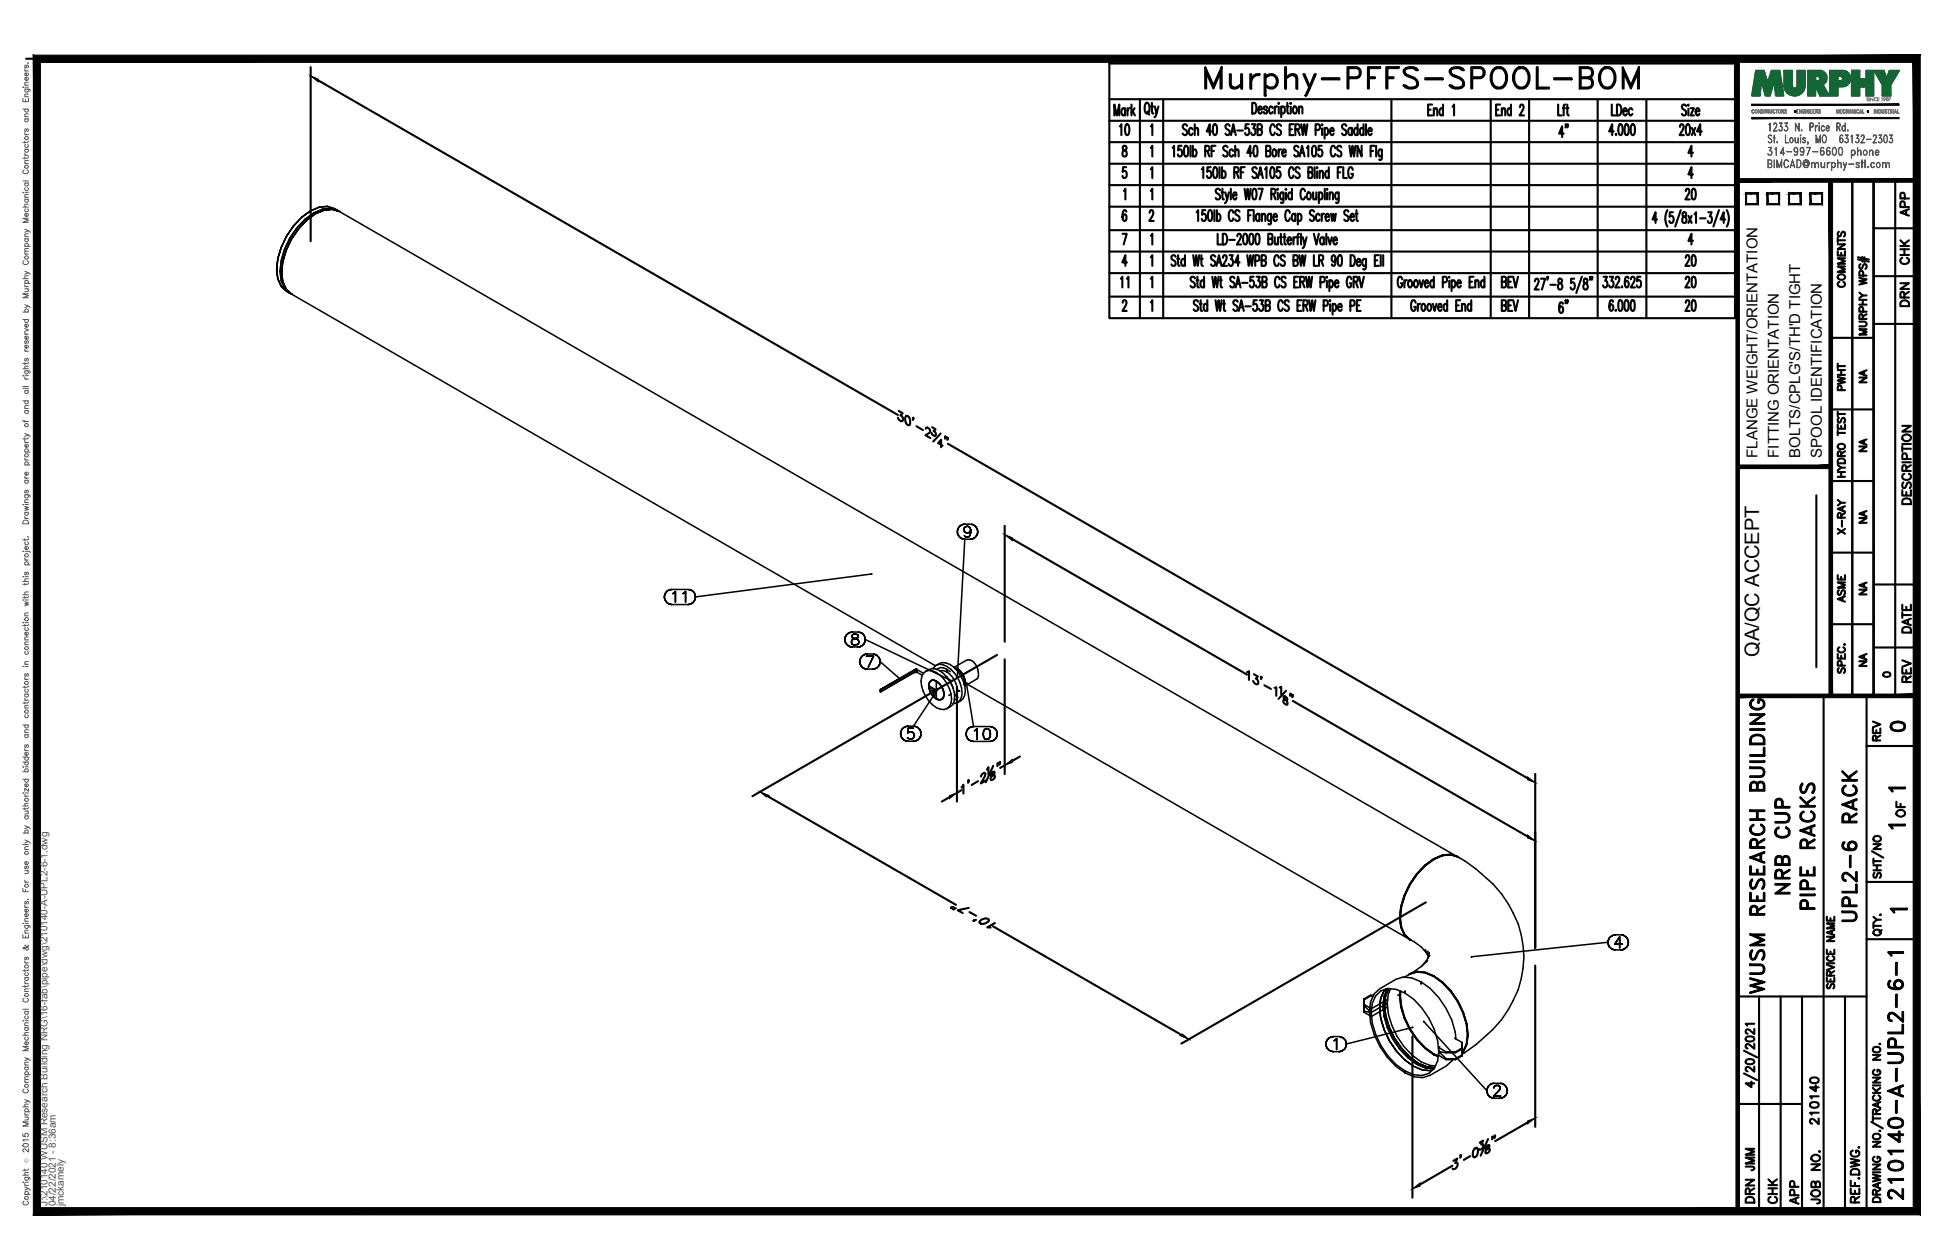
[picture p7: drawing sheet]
<svg xmlns="http://www.w3.org/2000/svg" width="432mm" height="279mm" viewBox="0 0 432 279" stroke-linecap="round" stroke-linejoin="round" font-family="sans-serif">
<defs><g id="words">
<text font-size="10.6" x="266" y="22.6">Murphy-PFFS-SPOOL-BOM</text>
<g font-size="6.6">
<text x="397.6" y="199.3" transform="rotate(-90 397.6 199.3)">NRB CUP</text>
<text x="403.2" y="202.8" transform="rotate(-90 403.2 202.8)">PIPE RACKS</text>
<text x="412.4" y="205.3" transform="rotate(-90 412.4 205.3)">UPL2-6 RACK</text>
<text x="391.9" y="221.5" transform="rotate(-90 391.9 221.5)">WUSM RESEARCH BUILDING</text>
<text x="422.6" y="267.1" transform="rotate(-90 422.6 267.1)">210140-A-UPL2-6-1</text>
</g>
<g font-size="5.7">
<text x="372.2" y="45.5">20</text>
<text x="372.2" y="60.3">20</text>
<text x="372.2" y="64.9">20</text>
<text x="372.2" y="70.2">20</text>
</g>
<g font-size="5.3">
<text x="251.2" y="31" transform="rotate(-90 251.2 31)">10</text>
<text x="348.5" y="31.8" transform="rotate(-90 348.5 31.8)">4&quot;</text>
<text x="348.5" y="70.6" transform="rotate(-90 348.5 70.6)">6&quot;</text>
<text x="417.7" y="163.3">0</text>
<text x="389.8" y="260.7" transform="rotate(-90 389.8 260.7)">JMM</text>
<text x="389.8" y="267.8" transform="rotate(-90 389.8 267.8)">DRN</text>
<text x="399.7" y="268.1" transform="rotate(-90 399.7 268.1)">APP</text>
</g>
<g font-size="4.9">
<text x="424" y="49" transform="rotate(-90 424 49)">APP</text>
<text x="424" y="59.6" transform="rotate(-90 424 59.6)">CHK</text>
<text x="251.2" y="64.9" transform="rotate(-90 251.2 64.9)">11</text>
<text x="409.9" y="64.9" transform="rotate(-90 409.9 64.9)">COMMENTS</text>
<text x="424" y="69.1" transform="rotate(-90 424 69.1)">DRN</text>
<text x="409.9" y="87.8" transform="rotate(-90 409.9 87.8)">PWHT</text>
<text x="424.4" y="112.9" transform="rotate(-90 424.4 112.9)">DESCRIPTION</text>
<text x="409.9" y="119.6" transform="rotate(-90 409.9 119.6)">X-RAY</text>
<text x="409.9" y="134.8" transform="rotate(-90 409.9 134.8)">ASME</text>
<text x="424.4" y="141.5" transform="rotate(-90 424.4 141.5)">DATE</text>
<text x="424.4" y="152.4" transform="rotate(-90 424.4 152.4)">REV</text>
<text x="417.7" y="165.5" transform="rotate(-90 417.7 165.5)">REV</text>
<text x="423" y="182.4" transform="rotate(-90 423 182.4)">OF</text>
<text x="403.9" y="250.5" transform="rotate(-90 403.9 250.5)">210140</text>
<text x="394.8" y="268.1" transform="rotate(-90 394.8 268.1)">CHK</text>
<text x="404.3" y="268.1" transform="rotate(-90 404.3 268.1)">JOB NO.</text>
</g>
<g font-size="4.4">
<text x="414.5" y="86.1" transform="rotate(-90 414.5 86.1)">NA</text>
<text x="414.5" y="101.2" transform="rotate(-90 414.5 101.2)">NA</text>
<text x="414.5" y="117.1" transform="rotate(-90 414.5 117.1)">NA</text>
<text x="414.5" y="133" transform="rotate(-90 414.5 133)">NA</text>
<text x="389.9" y="145.7" transform="rotate(-90 389.9 145.7)">QA/QC ACCEPT</text>
<text x="414.5" y="148.9" transform="rotate(-90 414.5 148.9)">NA</text>
</g>
<text font-size="4" x="416.3" y="151.3">0</text>
<g font-size="3.5">
<text x="417.3" y="176.7">1</text>
<text x="417.3" y="184.9">1</text>
<text x="417.7" y="203.6">1</text>
</g>
<g font-size="3.3">
<text x="389.5" y="101.5" transform="rotate(-90 389.5 101.5)">FLANGE WEIGHT/ORIENTATION</text>
<text x="394.3" y="101.5" transform="rotate(-90 394.3 101.5)">FITTING ORIENTATION</text>
<text x="399.1" y="101.5" transform="rotate(-90 399.1 101.5)">BOLTS/CPLG'S/TH'D TIGHT</text>
<text x="403.8" y="101.5" transform="rotate(-90 403.8 101.5)">SPOOL IDENTIFICATION</text>
</g>
<g font-size="2.2" fill="#545454">
<text x="10.5" y="267.5" transform="rotate(-90 10.5 267.5)">J:\210140 WUSM Research Building NRG\16-fab\pipe\dwg\210140-A-UPL2-6-1.dwg</text>
<text x="12.4" y="267.5" transform="rotate(-90 12.4 267.5)">04/22/2021 - 8:36am</text>
<text x="14.1" y="267.4" transform="rotate(-90 14.1 267.4)">jmckamely</text>
</g>
<text font-size="1.3" fill="#545454" x="6.3" y="257.9" transform="rotate(-90 6.3 257.9)">Ó</text>
</g></defs>
<!-- layer: HP-CWR-PIPE -->
<g fill="none" stroke="#000" stroke-width=".34">
<path d="M61.3 59.8l.3-2.5-.3 2.5M61.6 57.3l.7-2.5-.7 2.5M62.3 54.8l1.2-2.4-1.2 2.4M62.7 58l-.3 2.4 .3 2.1-.3-2.1zM63.4 55.5l-.7 2.5 .7-2.5M64.6 53l-1.2 2.5 1.2-2.5M65.8 50.5a16.7 16.7 0 0 0-3.7 9.7l.2 2.1 .8 1.6 1.2 1.1M65.8 50.5a16 16 0 0 0-3.7 9.7l.2 2.1 .8 1.6 1.1 1.2-1.9-1.6 1.2 1.1 143.9 83M66.2 50.7l-1.6 2.3 1.6-2.3M66.9 48.2l1.9-1.4-1.9 1.4-1.8 1.9-1.6 2.3 1.6-2.3zM68 48.8l-1.8 1.9 1.8-1.9M69.6 47.2l-2 1.4-1.8 1.9"/>
<path d="M69.9 47.4l-1.9 1.4 1.9-1.4M70.8 46l1.7-.2 1.6 .5 248.7 143.6M70.8 45.9l1.8-.2 2.3 1-1.6-.5-1.8 .2-1.9 .8M70.8 46l-2 .8M71.9 46.6l-2 .8 2-.8M73.6 46.4l-1.7 .2 1.7-.2M75 46.7a5 5 0 0 0-5.4 .5M75.2 46.9l-1.6-.5 1.6 .5M61.6 61.8l-.3-2 .3 2M62.3 63.5l-.7-1.7 .7 1.7M62.7 62.5l.7 1.6-.7-1.6M63.4 64.1l1.2 1.1-1.2-1.1"/>
<path d="M64.2 65.1h.2M212.2 117.9l.1 .5-.1-.5M212.3 117.4l-.1 .5 .1-.5M212.3 118.4l.2 .5-.2-.5M212.5 116.9l-.2 .5 .2-.5M212.5 118.9l.4 .3-.4-.3M212.9 116.6l-.4 .3 .4-.3M212.9 119.2l.4 .3-.4-.3M213.3 116.3l-.4 .3 .4-.3M213.3 119.5l.6 .1-.6-.1M213.7 117.5v-.1v.1M213.7 117.4l.1-.4-.1 .4"/>
<path d="M213.8 117.8l-.1-.3 .1 .3M213.8 117l.2-.2-.2 .2M213.9 116.2l-.6 .1 .6-.1M213.9 116.2h1.2M213.9 119l-.1-.2 .1 .2M214 118.1l-.2-.3 .2 .3M214 116.8l.4-.1-.4 .1M214.2 119.1l-.3-.1 .3 .1M214.4 118.2l-.4-.1 .4 .1M214.4 116.7h.1h-.1M214.5 119.1h-.3h.3M214.5 118.2h-.1h.1"/>
<path d="M214.5 116.7l.3 .1-.3-.1M214.8 118.1l-.3 .1 .3-.1M214.8 119l-.3 .1 .3-.1M214.8 116.8l.2 .2-.2-.2M215 117.8l-.2 .3 .2-.3M215 118.6l-.2 .4 .2-.4M215 117l.2 .5-.2 .3 .2-.3zM215.1 119.6l.5-.1-.5 .1M215.1 119.6h-1.2l-1.7 30.6M215.2 118.1l-.2 .5 .2-.5M215.2 117.5v.6v-.6M215.6 116.3l-.5-.1 .5 .1"/>
<path d="M215.6 119.5l.5-.3-.5 .3M216.1 116.6l-.5-.3 .5 .3M216.1 119.2l.3-.3-.3 .3M216.4 116.9l-.3-.3 .3 .3M216.4 118.9l.2-.5-.2 .5M216.6 117.4l-.2-.5 .2 .5M216.6 118.4l.1-.5-.1 .5M216.7 117.9l-.1-.5 .1 .5M147.3 132.4v.5v-.5M147.3 131.9v.5v-.5M147.3 132.9l.3 .4-.3-.4M147.6 131.4l-.3 .5 .3-.5"/>
<path d="M147.6 133.3l.3 .4-.3-.4M147.9 131l-.3 .4 .3-.4M147.9 133.7l.5 .3-.5-.3M148.4 130.8l-.5 .2 .5-.2M148.4 134l.5 .1-.5-.1M148.9 130.7l-.5 .1 .5-.1M148.9 134.1h3.6M148.9 130.7h3.6M149.1 131.6l.2-.1-.2 .1M149.3 131.5l.4-.3-.4 .3M149.7 131.2v2.3v-2.3M151.4 131.6l.2-.1-.2 .1"/>
<path d="M151.6 131.5l.4-.3-.4 .3M152 131.2v2.3v-2.3M152.5 134.1l.5-.1-.5 .1M153 130.8l-.5-.1 .5 .1M153 134l.5-.3-.5 .3M153.5 131l-.5-.2 .5 .2M153.5 133.7l.4-.4-.4 .4M153.9 131.4l-.4-.4 .4 .4M153.9 133.3l.2-.4-.2 .4M154.1 131.9l-.2-.5 .2 .5M154.1 132.9l.1-.5-.1 .5M193.2 127.3l-39 5.1-.1-.5 .1 .5"/>
<path d="M187.3 141.8l.1 .5-.1-.5M187.4 141.3l-.1 .5 .1-.5M187.4 142.3l.2 .5-.2-.5M187.6 140.8l-.2 .5 .2-.5M187.6 142.8l.4 .4-.4-.4M188 140.4l-.4 .4 .4-.4M188 143.2l.5 .2-.5-.2M188.5 140.2l-.5 .2 .5-.2M188.5 143.4l.5 .1-.5-.1M188.8 142.5v-.3v.3M188.8 142.2l.1-.2-.1 .2M188.9 142.8l-.1-.3 .1 .3"/>
<path d="M188.9 141v.2v-.2M188.9 141.2l.1 .2-.1-.2M188.9 142l.2-.2-.2 .2M189 140.2h-.5h.5M189 140.7l-.1 .3 .1-.3M189 142.9l-.1-.1 .1 .1M189 141.4l.2 .1-.2-.1M189 143.5h1.1M189 140.2h1.1M189.1 141.8l.3-.2-.3 .2M189.2 141.5l.5 .1-.5-.1M189.3 140.6l-.3 .1 .3-.1"/>
<path d="M189.3 143l-.3-.1 .3 .1M189.4 141.6l.5-.1-.5 .1M189.7 141.6l.3 .2-.3-.2M189.8 143h-.5h.5M189.8 140.6h-.5h.5M189.9 141.5l.2-.1-.2 .1M190 141.8l.2 .2-.2-.2M190.1 142.9l-.3 .1 .3-.1M190.1 140.7l-.3-.1 .3 .1M190.1 141.4l.1-.2-.1 .2M190.1 143.5l.6-.1-.6 .1M190.2 142.8l-.1 .1 .1-.1"/>
<path d="M190.2 141l-.1-.3 .1 .3M190.2 142l.2 .2-.2-.2M190.2 141.2v-.2v.2M190.4 142.5l-.2 .3 .2-.3M190.4 142.2v.3v-.3M190.6 146.7l.1 .5-.1-.5M190.7 146.2l-.1 .5 .1-.5M190.7 147.2l.2 .5-.2-.5M190.7 140.2h-.6h.6M190.7 143.4l.4-.2-.4 .2M190.9 145.7l-.2 .5 .2-.5M190.9 147.7l.3 .4-.3-.4"/>
<path d="M191.1 140.4l-.4-.2 .4 .2M191.1 143.2l.4-.4-.4 .4M191.2 145.4l-.3 .3 .3-.3M191.2 148.1l.5 .2-.5-.2M191.5 140.8l-.4-.4 .4 .4M191.5 142.8l.2-.5-.2 .5M191.7 145.1l-.5 .3 .5-.3M191.7 148.3l.5 .1-.5-.1M191.7 141.3l-.2-.5 .2 .5M191.7 142.3l.1-.5-.1 .5M191.8 141.8l-.1-.5 .1 .5 19.1 9.1M192.1 145.5h1.5h-1.5"/>
<path d="M192.2 145l-.5 .1 .5-.1M192.2 148.4h1.2M192.2 145h1.2M193.4 148.4l.6-.1-.6 .1M193.6 145.5l-1.1 2.4 1.1-2.4M194 145.1l-.6-.1 .6 .1M194 148.3l.4-.2-.4 .2M194.4 145.4l-.4-.3 .4 .3M194.4 148.1l.4-.4-.4 .4M194.8 145.7l-.4-.3 .4 .3M194.8 147.7l.2-.5-.2 .5M195 146.2l-.2-.5 .2 .5"/>
<path d="M195 147.2l.1-.5-.1 .5M195.1 146.7l-.1-.5 .1 .5M195.1 146.7l4.4 3.9M195.1 152.9l7.5-4.3 .6-.1-.6 .2zM195.1 152.9v.5M195.2 152.9v.5l7.4-4.3 .6-.1-.6 .1-7.4 4.3M195.2 153.4v-.5v.5M199.5 150.6h.1M202.8 148.6v.2M202.8 148.8l1.7 1M202.8 148.8v.1M202.8 148.9h.2"/>
<path d="M202.8 148.8l.1 .1M203 148.4l.2 .1M203 148.4l-.2 .1M203 148.8l-.1 .1M203 148.8v.1M203.1 148.4l-.3 .2M203.1 148.4h.1M203.1 148.4l1.6 .9M203.2 148.5l-.2-.1v.5M203.2 148.4h.1M203.2 148.5v.5zM203.2 148.5h.1"/>
<path d="M204.6 149.4a2.84 2.84 0 0 1 4.5-.1 6.9 6.9 0 0 1 2.4 6.2 2.82 2.82 0 0 1-4.8 .7 6.9 6.9 0 0 1-2.4-6.1zM205.2 148.9a2.97 2.97 0 0 1 3.2 .9 7 7 0 0 1 2.4 6.1l-.3 .7-.6 .5M205.9 152v.6M205.9 152l1.6 1M205.9 151.6v1M205.9 151.6v.4M205.9 152.6l.2 .5M206.1 153.1l.3 .6M206.4 153.7l.3 .5M206.7 150.8a1.64 1.64 0 0 0-.6 2.3l.3 .6M206.7 154.2l.4 .4M207.1 154.6l.4 .4"/>
<path d="M207.5 147.5a2.94 2.94 0 0 1 3.3 .9 7 7 0 0 1 2.3 6.1l-.3 .8-.5 .5M207.5 153l-1.6-.4 .2 .5M207.5 153l-1.4 .1 .3 .6M207.5 153l-1.1 .7 .3 .5M207.5 153l-.8 1.2 .4 .4M207.5 153l-.4 1.6 .4 .4M207.5 151.1a.96 .96 0 0 0-1.6 .5M207.5 151.1l.5 .3M207.5 155l.5 .1M207.5 151.1v3.9M207.8 152.9l-5.3 8.1h-1.2M208 155.1l-.5-.1 .5 .1"/>
<path d="M208 151.4a3.1 3.1 0 0 1 1 3.4l-.6 .4-.4-.1M208 151.4l1 1.5M208 155.1l.4 .1M208.4 148.8a1.87 1.87 0 0 1 2.1 .6 4.9 4.9 0 0 1 1.6 4.2l-.5 .8M208.5 148l1.4 .4v.6v-.6l.7 .6M208.5 148l-.9 .4M208.7 155.1l-.3 .1M209 152.9a1.83 1.83 0 0 1-.3 2.2M209.1 154.9l-.7 .3M209.7 149.9a5.4 5.4 0 0 1 1.6 2.8M210.7 154l-.4 .2M211.5 148l2.6-1.5a1.86 1.86 0 0 1 2.4 1.3l.2 .6a2.24 2.24 0 0 1-.2 2.2l-2.6 1.5"/>
<path d="M211.5 148a2.79 2.79 0 0 0-4.6 .3M211.5 148a8.5 8.5 0 0 1 2.4 4.1M211.6 148.1l.6 .2M211.6 148.2l.6 .2M211.7 148.2l.9 .5 .4 .5M212.1 148.4h.1M212.2 153l.5 .3-.5-.3M212.2 148.3a3.4 3.4 0 0 1 1.6 3.6M212.2 148.4l.5 .3M212.3 155.8l-1 .2M212.3 154.6l-.4 .5-.4 .1M213 149.2a3.3 3.3 0 0 1 .8 2.6 3.1 3.1 0 0 0-.8-2.6z"/>
<path d="M213.1 149.1a3 3 0 0 1 .7 2.9M213.8 151.3l.3 .3M213.9 151.4h.1M213.9 152.1a2.88 2.88 0 0 1-1.6 3.7M213.9 151.3h.1M213.9 151.3l.5 .2M214.2 151.9h.1M214.3 151.9l1.5 9.2M214.5 151.8l97.7 56.4M199.6 162.7l.1 .5-.1-.5M199.7 162.2l-.1 .5 .1-.5M199.7 163.2l.2 .5-.2-.5"/>
<path d="M199.9 161.7l-.2 .5 .2-.5M199.9 163.7l.4 .3-.4-.3M200.3 161.4l-.4 .3 .4-.3M200.3 164l.5 .3-.5-.3M200.8 161.1l-.5 .3 .5-.3M200.8 164.3l.5 .1-.5-.1M201.2 163.6l-.1-.2 .1 .2M201.2 162.5l.1-.1-.1 .1M201.3 161l-.5 .1 .5-.1M201.3 164.4h1.2M201.3 161.5l-.1 1 .1-1M201.3 163.8l-.1-.2 .1 .2"/>
<path d="M201.3 162.4l.4-.1-.4 .1M201.7 163.9l-.4-.1 .4 .1M201.7 162.3h.3h-.3M202 163.9h-.3h.3M202 162.3l.3 .1-.3-.1M202.3 163.8l-.3 .1 .3-.1M202.3 162.4l.3 .2-.3-.2M202.5 161.5h-1.2h1.2M202.5 164.4l.5-.1-.5 .1M202.6 163.5l-.3 .3 .3-.3M202.6 162.6l.1 .4-.1-.4M202.7 163l-.1 .5z"/>
<path d="M203 161.1l-.5-.1 .5 .1M203 164.3l.5-.3-.5 .3M203.5 161.4l-.5-.3 .5 .3M203.5 164l.3-.3-.3 .3M203.8 161.7l-.3-.3 .3 .3M203.8 163.7l.3-.5-.3 .5M204.1 162.2l-.3-.5 .3 .5M204.1 163.2l.1-.5-.1 .5M204.2 162.7l-.1-.5 .1 .5M214.2 162.8v.5v-.5M214.2 162.2v.6v-.6M214.2 163.3l.2 .4-.2-.4"/>
<path d="M214.4 161.8l-.2 .4 .2-.4M214.4 163.7l.4 .4-.4-.4M214.8 161.4l-.4 .4 .4-.4M214.8 164.1l.5 .2-.5-.2M215.3 161.2l-.5 .2 .5-.2M215.3 164.3l.5 .1-.5-.1M215.8 161.1l-.5 .1 .5-.1M215.8 164.4h3.6M215.8 161.1h3.6M216 162l.2-.1-.2 .1M216.2 161.9l.4-.3-.4 .3M216.6 161.6v2.3v-2.3"/>
<path d="M218 162.6v.3v-.3M218 162.9v.6v-.6M218 162v.6v-.6M218 163.5l.3 .3-.3-.3M218.3 161.7l-.3 .3 .3-.3M218.3 163.8l.3 .1-.3-.1M218.6 161.6l-.3 .1 .3-.1M218.6 163.9h.2h-.2M218.8 161.6h-.2h.2M218.8 163.9l.4-.1-.4 .1M219.2 161.7l-.4-.1 .4 .1M219.2 163.8l.2-.3-.2 .3"/>
<path d="M219.4 162l-.2-.3 .2 .3M219.4 164.4l.5-.1-.5 .1M219.4 163.5l.1-.6-.1 .6M219.4 162l.1 .9zM219.9 161.2l-.5-.1 .5 .1M219.9 164.3l.5-.2-.5 .2M220.4 161.4l-.5-.2 .5 .2M220.4 164.1l.4-.4-.4 .4M220.8 161.8l-.4-.4 .4 .4M220.8 163.7l.2-.4-.2 .4M221 162.2l-.2-.4 .2 .4M221 163.3l.1-.5-.1 .5"/>
<path d="M221.1 162.8l-.1-.6 .1 .6M314 193.8a16.6 16.6 0 0 0-3.8 9.7M315.8 191.9a17.1 17.1 0 0 0-5.5 11.5l.2 2.2 .8 1.7 1.3 1.1a5 5 0 0 1-2.4-4.9M315.9 191.9a17.4 17.4 0 0 0-5.6 11.6l.3 2.1M317.8 190.5l-2 1.4M317.8 190.4l-2 1.5M317.9 190.6h.1M317.9 190.6a16.4 16.4 0 0 0-7.5 12.9l.3 2.1 .7 1.6M317.9 190.6a5.4 5.4 0 0 1 6.7 .3 28.9 28.9 0 0 1 10.8 11.5 22 22 0 0 1-2.5 23.7 39.8 39.8 0 0 1-8.8 7.7M317.9 190.5l-2.1 1.4M319.8 189.7l-2 .8M321.5 189.5l1.6 .5"/>
<path d="M322.9 189.9l.2 .1M323.1 190l-1.6-.5-1.8 .2 1.9-.2 1.6 .5a4.9 4.9 0 0 0-5.4 .4M323.1 190h.1M323.2 190l.2 .2M307.2 219.4l-.4 .3 .4-.3M307.5 219.3a9.9 9.9 0 0 0 0 8.6M307.6 219.3a9.5 9.5 0 0 0 0 8.6M307.6 219.2l-.1 .1M307.6 219.2v.1M308.3 219.3a9.5 9.5 0 0 0 .2 8.1 16.2 16.2 0 0 0 6.5 8l1.9 .8 1.3 .2M310.2 203.5h.1M310.4 219.8l-.2 1"/>
<path d="M310.4 203.5h.1M310.5 219.8a15.6 15.6 0 0 0 7.4 14M311.4 219.8v.4v-.4M312.3 208.2l.2 .1-1.2-1.1 1.3 1.2 2.5 1.6M312.3 216.1l.3-.2-.4 .2M312.5 208.3h.1M312.5 216h.1M312.6 215.9l1.5-.5 1.8 .2 2 .8M312.6 216l1.5-.5 1.9 .2 1.9 .8M312.6 208.4l.2 .1M312.7 215.8l-.1 .2M315 218.2v-.5v.5"/>
<path d="M315 210l1.5 1.8-.6-1.2M315.1 214.3l-2.3 1.5M316.5 213l-1.4 1.3M316.5 211.8l.1 .4M316.5 210.9l.1 1.2M316.9 211.2l-.4 1.3M316.9 211.9l-1.8 2.4M317.8 216.5a16.6 16.6 0 0 1 7.5 13l-.3 2.1-.9 1.8 .2-.2 .8-1.7M317.8 216.5h.1M317.8 216.5a5.4 5.4 0 0 0-6.5 .2M317.9 216.4l1.9 1.4 1.8 2-1.8-1.9zM317.9 216.4v.1"/>
<path d="M317.9 216.5l1.9 1.4 1.8 1.9 1.6 2.3M356.4 208.9l.1 .6-.1-.6M356.4 208.9l-30.2 3.3M356.5 208.4l-.1 .5 .1-.5M356.5 209.5l.2 .5-.2-.5M356.7 208l-.2 .4 .2-.4M356.7 210l.4 .3-.4-.3M357.1 207.6l-.4 .4 .4-.4M357.1 210.3l.5 .3-.5-.3M357.6 207.4l-.5 .2 .5-.2M357.6 210.6h.5h-.5M357.9 209.4h1.7h-1.7"/>
<path d="M358.1 207.3l-.5 .1 .5-.1M358.1 210.6h1.2M358.1 207.3h1.2M359 207.8l-1.1 1.6 1.1-1.6M359 207.8v2.4v-2.4M359.3 210.6h.5h-.5M359.8 207.4l-.5-.1 .5 .1M359.8 210.6l.4-.3-.4 .3M360.2 207.6l-.4-.2 .4 .2M360.2 210.3l.4-.3-.4 .3M360.6 208l-.4-.4 .4 .4M360.6 210l.3-.5-.3 .5"/>
<path d="M360.9 208.4l-.3-.4 .3 .4M360.9 209.5l.1-.6-.1 .6M361 208.9l-.1-.5 .1 .5M293.9 231.5l.1 .6-.1-.6M294 231l-.1 .5 .1-.5M294 232.1l.2 .4-.2-.4M294.2 230.5l-.2 .5 .2-.5M294.2 232.5l.4 .4-.4-.4M294.6 230.2l-.4 .3 .4-.3M294.6 232.9l.4 .2-.4-.2M295 229.9l-.4 .3 .4-.3M295 233.1l.6 .1-.6-.1"/>
<path d="M295.6 229.9h-.6h.6M295.6 233.2h1.2M295.6 229.9h1.2M295.7 230.8l.2-.1-.2 .1M295.9 230.7l.4-.4-.4 .4M296.3 230.3v2.4v-2.4M296.8 233.2l.5-.1-.5 .1M297.3 229.9h-.5h.5M297.3 233.1l.5-.2-.5 .2M297.8 230.2l-.5-.3 .5 .3M297.8 232.9l.3-.4-.3 .4M298.1 230.5l-.3-.3 .3 .3"/>
<path d="M298.1 232.5l.3-.4-.3 .4M298.4 231l-.3-.5 .3 .5M298.4 232.1v-.6v.6M298.4 231.5v-.5v.5M302.3 221.5v1.5zM302.3 223v1.4zM302.3 222.7v.3l1.6 1.5 .1-.8M302.3 221.7v1.3M302.3 223v1.2M302.4 223l-.1 .3M302.5 223.1l-.2 .2v1.1v-.2l1.6 .3 .1 .9M303.8 220.7l-1.5 .8v1.2l1.7 1 3.5-2.1v1.7l-3.5 2.1-1.7-1"/>
<path d="M303.8 220.9h.6M304.5 220.7h-.7v.2l-1.5 .8v-.2M305 220.8l1.1-1.1 1.6-.5a9.7 9.7 0 0 1 7.5 4.3 16.4 16.4 0 0 1 3.7 9.7l-.2 2.1a4 4 0 0 1-5.3 3 13.2 13.2 0 0 1-7.3-6.4 13.3 13.3 0 0 1-1.9-9.5zM305.8 223.4l.3-2.1-.3 2.2M305.8 223.4l.3 2.4-.3-2.3M306.1 221.3l.7-1.6-.7 1.6M306.8 228.3l-.7-2.5 .7 2.5M307.2 220.7l-.3 2.1 .3 2.4-.3-2.4zM307.2 220.7l.6-1.5-.6 1.5M307.5 222.5l-3.6 2M307.5 227.9l1.2 2.5 1.6 2.2M307.6 227.9l1.2 2.5 1.5 2.2"/>
<path d="M307.9 227.7l-.7-2.5 .7 2.5M308 230.8l-1.2-2.5 1.2 2.5M308 230.8l1.6 2.3 1.7 1.9 2 1.4-2-1.4-1.8-1.9zM309.1 230.2l-1.2-2.5 1.2 2.5M309.8 220.7l.5 .1M310.1 220.5l.3 .3M310.2 220.8h.1M310.2 220.8a16.5 16.5 0 0 0 5.6 11.6M310.3 232.6l1.8 2 2 1.4M310.4 220.8h.1M310.7 232.4l-1.6-2.2 1.6 2.2M311.3 225.7l-.8-2.4-.2-2.5 .1-1a15.9 15.9 0 0 0 7.5 14l.9 .4-1-.4-2-1.4"/>
<path d="M311.4 237.5v.4M312.4 234.3l-1.7-1.9 1.7 1.9M312.4 228.2l1.6 2.3 1.8 1.9M313.1 227.8h.1zM313.1 227.8l-14.7 3.7M314.4 235.8l-2-1.5 2 1.5M315.6 226.6h.1M315.6 226.6l14 15.3M315.8 232.4l2 1.5M316 236.8l-1.9-.8 1.9 .8M316 236.8l1.8 .2M316.3 236.6l-1.9-.8 1.9 .8"/>
<path d="M317.5 237.3l-.5 .1-1.8-.2-1.9-.8 1.9 .9 1.9 .1 .4-.1M317.8 233.9h.1M317.8 233.9l1 .4M317.8 237h.1M317.9 233.8h.1M317.9 233.8l.9 .3M318 236.8l-1.7-.2 1.7 .2M319.1 232.1l-.2 .2 1.6 .9h2.1v.3h-2.1l-1.6-.3v-.9M319.3 233.4l-.4-.2 .4 .2M321.9 235l-.1 .3-1.3 1.1-3.5 2-1.6 .6-1.9-.2-2.1-.9M322 235h-.1M322.4 230.2l1.7 1"/>
<path d="M322.7 230.4a17.3 17.3 0 0 0-7.7-12.7l-2-.8-1.9-.3-1.7 .6-3.5 2-1.3 1.2-.8 1.7-.2 2.2 .3 .2-.3-.2a17.4 17.4 0 0 0 7.8 13.6M323.2 222.1l-1.6-2.3 1.6 2.2 1.2 2.5M323.2 222.1l1.1 2.4M323.9 232.8l.2 .1M324 232.6l.1 .1M324.1 232.9v1.2l-1.5 .9h-2.1l-1.6-1v-.8l1.6 1.6h2.1v.2M324.1 232.7v1.2l-1.5 .9M324.1 231.2v1.2l-1.5 .8M324.1 231.2v1.4l-1.5 .9M324.1 232.7v1.4zM324.1 231.2v1.4zM324.1 232.4v.2"/>
<path d="M324.1 232.7v.2M324.1 233.9v.2M324.3 224.5l.8 2.6 .3 2.3-.3 2.1M324.3 224.5l.8 2.6M325.1 227.1l.3 2.3-.3 2.1M325.1 227.1l.3 2.4-.3 2M325.1 231.5l-.7 1.7-.3 .3M325.3 229.5h.1M325.4 229.4h.1M329.6 241.9l.1 .5-.1-.5M329.7 241.4l-.1 .5 .1-.5M329.7 242.4l.2 .5-.2-.5"/>
<path d="M329.9 240.9l-.2 .5 .2-.5M329.9 242.9l.4 .3-.4-.3M330.3 240.5l-.4 .4 .4-.4M330.3 243.2l.4 .2-.4-.2M330.7 240.3l-.4 .2 .4-.2M330.7 243.4l.5 .1-.5-.1M331.1 243.1h1.5h-1.5M331.2 241.2v-.1v.1M331.2 241.1l.1-.2-.1 .2M331.2 240.2l-.5 .1 .5-.1M331.2 243.5h1.2M331.2 240.2h1.2"/>
<path d="M331.3 240.9l.1-.1-.1 .1M331.4 240.8l.2-.1-.2 .1M331.6 240.7h.5h-.5M332.1 240.7l.2 .1-.2-.1M332.2 241.9l-1.1 1.2 1.1-1.2M332.3 240.8l.1 .1-.1-.1M332.4 241.6l-.2 .3 .2-.3M332.4 240.9l.1 .2-.1-.2M332.4 243.5l.6-.1-.6 .1M332.5 241.4l-.1 .2 .1-.2M332.5 241.1v.3v-.3M333 240.3l-.6-.1 .6 .1"/>
<path d="M333 243.4l.4-.2-.4 .2M333.4 240.5l-.4-.2 .4 .2M333.4 243.2l.4-.3-.4 .3M333.8 240.9l-.4-.4 .4 .4M333.8 242.9l.2-.5-.2 .5M334 241.4l-.2-.5 .2 .5M334 242.4l.1-.5-.1 .5M334.1 241.9l-.1-.5 .1 .5"/>
</g>
<g fill="#000">
<circle cx="75.2" cy="46.9" r=".17"/>
<circle cx="64.6" cy="65.2" r=".17"/>
<circle cx="211.7" cy="148.2" r=".17"/>
<circle cx="213.8" cy="151.8" r=".17"/>
</g>
<!-- layer: PS-BDR -->
<g fill="#000" stroke="#000" stroke-width=".22">
<path d="M388.3 26.1v.2l32.6-.2zM388.3 26.3l32.6-.2v.2z"/>
<path d="M388.3 23.1v.3l32.6-.3zM388.3 23.4l32.6-.3v.3z"/>
<path d="M7.4 12.2v257.2l1.6-1.6zM7.4 12.2l1.6 1.6v254zM7.4 12.2l1.6 1.6 416.6-1.6zM9 13.8l416.6-1.6-1.5 1.6zM425.6 12.2l-1.5 1.6 1.5 255.6zM424.1 13.8l1.5 255.6-1.5-1.6zM7.4 269.4h418.2l-1.5-1.6zM9 267.8h415.1l-416.7 1.6z"/>
</g>
<!-- layer: PS-BDR-T -->
<g fill="none" stroke="#000" stroke-width=".47">
<path d="M415.3 40v114.3h-4.7v-114.2v114.2h-4.8v-114.2M387 42.9h2.6v2.4h-2.6zM391.8 42.9h2.6v2.4h-2.6zM396.6 42.9h2.5v2.4h-2.5zM401.3 42.9h2.6v2.4h-2.6zM411.8 57.5l2.5 .5M411.8 57.1l2.5 .5M412.4 58.6a.59 .59 0 0 0-.3 .5 .59 .59 0 0 0 .4 .5l.3-.1 .3-.8 .4-.1a.64 .64 0 0 1 0 1M412.8 57v1M413.3 57.1v1M405.8 74.9h9.5M412.1 71.3l1.4 .1a.52 .52 0 0 1 .2 .6 .52 .52 0 0 1-.4 .4h-1.2"/>
<path d="M412.1 61.6l1.7 .4-1.7 .3 1.7 .4-1.7 .4M412.1 67.5h1.7M412.1 66.5h1.7M412.1 64.9l.8 .6M412.9 70.7l-.1-.9-.4-.1-.3 .3v.7h1.7M412.9 66.5v1M413 69.1l-.1-.9-.5-.1-.3 .3v.7h1.7M413 61.1l-.1-.9-.5-.1-.3 .3v.7h1.7M413.8 73h-1.7l1.7 .6-1.7 .6h1.7M413.8 65.5h-.9l-.8 .6M413.8 69.7l-.9 .5M405.8 90.8h9.5"/>
<path d="M407.4 94.1v1h1.6v-1M407.4 96h1.6M407.4 91.3v1.1M407.4 95.4v1.1M407.4 91.8h1.6M407.4 98.7a.79 .79 0 0 1 1-.3 .79 .79 0 0 1 .5 .9 .78 .78 0 0 1-1 .3 .78 .78 0 0 1-.5-.9zM407.6 92.7a.59 .59 0 0 0-.3 .5 .59 .59 0 0 0 .4 .5l.3-.1 .3-.8 .4-.1a.65 .65 0 0 1 0 1M408.1 94.5v.6M402.6 109.8v38.1M405.8 106.7h9.5M407.4 105.7h1.6M407.4 104.7h1.6"/>
<path d="M407.4 103.1l.7 .6M407.4 102a.9 .9 0 0 1 1.6 .2v.5h-1.6zM408.1 101.1l-.1-.9-.3-.1-.3 .3v.7h1.6M408.1 104.7v1M409 103.7h-.9l-.7 .6M409 100.1l-.9 .5M405.8 122.5h9.5M405.8 138.4h9.5M407.4 145v1h1.6v-1M407.6 148.2a.59 .59 0 0 0-.3 .5 .59 .59 0 0 0 .4 .5l.3-.2 .3-.7 .4-.1a.65 .65 0 0 1 0 1M407.7 143.5a.59 .59 0 0 0-.3 .7 .59 .59 0 0 0 .6 .5h.4a.59 .59 0 0 0 .6-.5 .59 .59 0 0 0-.4-.7M408.1 145.4v.6"/>
<path d="M408.2 147.6l-.1-.9-.4-.2-.3 .4v.7h1.6M408.8 142.9h.2z"/>
</g>
<!-- layer: PS-DIM -->
<path d="M5.8 13h419" fill="none" stroke="#000" stroke-width=".47"/>
<!-- layer: 0 -->
<g fill="none" stroke="#000" stroke-width=".47">
<path d="M415.3 40v114.3M420.1 40v114.3M415.3 50.6h9.5M415.3 61.2h9.5M415.3 71.8h9.5M415.3 129.6h9.5M415.3 143.6h9.5M386.6 238l2.9 1.5M386.6 233l2.9 1.5M387 235.1a1.29 1.29 0 0 1 1.9 .3 1.1 1.1 0 0 1-1.9 .1zM387 230l.8-.2a.85 .85 0 0 1 1.1 .6 1.14 1.14 0 0 1-1.9 0zM388.2 239.8v1.3l-1.2-.9h1.9"/>
<path d="M388.9 236.5v1.1l-1-.8-.6-.2-.3 .3v.3l.4 .4M388.9 231.4v1.2l-1-.8-.6-.3-.3 .2v.5l.4 .3M388.9 228.2v1.1l-1-.8-.6-.3-.3 .2v.5l.4 .3M388.9 227h-1.9l.3 .4"/>
</g>
<g fill="#000" stroke="#000" stroke-width=".22">
<path d="M384.8 13l.8 255.6v-255.6zM384.8 13l.8 255.6h-.8z"/>
<path d="M385.2 39.6v.8l39.6-.8zM385.2 40.4l39.6-.8v.8z"/>
<path d="M424.5 40l.8 114.3v-114.3zM424.5 40l.8 114.3h-.8z"/>
<path d="M385.2 153.9v.8l39.6-.8zM385.2 154.7l39.6-.8v.8z"/>
</g>
<!-- layer: PS-LOGO -->
<g fill="none" stroke="#545454" stroke-width=".22">
<path d="M5.1 19.3h.1zM5.5 19.8h.9l.2 .1v.4M5.5 15.3v.3l.3 .1M5.5 18.9h.8M5.5 15.7h.8M5.5 19.3h.8M5.7 19.8a.38 .38 0 0 0-.1 .5 .38 .38 0 0 0 .6 0 .38 .38 0 0 0-.1-.5M5.7 14.4l-.2 .3v.3h.3l.1-.4 .2-.2 .2 .3-.2 .4M6.1 17.2a.38 .38 0 0 1 .1 .5 .38 .38 0 0 1-.6 0 .38 .38 0 0 1 .1-.5h.1v.7M6.1 16.2a.38 .38 0 0 1 .1 .5 .38 .38 0 0 1-.6 0 .38 .38 0 0 1 .1-.5h.1v.6M6.2 13.9v.1zM6.3 18.2l-.8 .1v.3l.2 .3"/>
<path d="M5.1 21.8v.7h1.2v-.7M5.1 24.2h1.2M5.4 37.7a.43 .43 0 0 0-.3 .5 .43 .43 0 0 0 .4 .3h.3a.43 .43 0 0 0 .5-.3 .43 .43 0 0 0-.3-.5M5.5 34v.3l.3 .1M5.5 29.4v.3l.3 .2M5.5 31.3v.4M5.5 34.8v.4M5.5 36.2h.8M5.5 34.4h.8M5.5 33.1h.8M5.5 29.9h.8M5.5 26.4h.8"/>
<path d="M5.5 25.9h.8M5.5 21.4h.8M5.7 33.1a.38 .38 0 0 0-.1 .5 .38 .38 0 0 0 .6 0 .38 .38 0 0 0-.1-.5M5.7 32a.4 .4 0 0 0-.1 .6 .4 .4 0 0 0 .6 0 .4 .4 0 0 0-.1-.6M5.7 28.6l-.2 .2v.3h.3l.1-.4 .2-.1 .2 .2-.2 .4M5.7 26.4a.38 .38 0 0 0-.1 .5 .38 .38 0 0 0 .6 0 .38 .38 0 0 0-.1-.5M5.7 24.2a.38 .38 0 0 0-.1 .6 .38 .38 0 0 0 .6 0 .38 .38 0 0 0-.1-.6M5.7 22.1v.4M6.3 35.6h-.8v.3l.2 .3M6.3 34.8l-.3 .3h-.9M6.3 31.3l-.3 .3h-.9M6.3 25.3h-.8v.3l.2 .3"/>
<path d="M6.3 20.9h-.8v.3l.2 .2M391.9 34.2l.2 .2M392 36.3l.6-.1v-.6l-.6-.1v1.6l.6-.1v-.6h-.6M392.1 30a.44 .44 0 0 1 .7 .2 .38 .38 0 0 0-.6-.2 .38 .38 0 0 0-.1 .5l.4 .3a.46 .46 0 0 1 .2 .7 .46 .46 0 0 1-.7-.1 .41 .41 0 0 0 .6 .1 .41 .41 0 0 0 0-.6l-.6-.4zM392.3 33.3a.53 .53 0 0 1 .5 .8 .53 .53 0 0 1-.9 0 .47 .47 0 0 0 .7 .2l.2-.3M392.4 27.2l-.1 1.9v-1.7l-.2 .2zM392.4 36.3l.3 .1v.6l-.8 .2v-1.8l.8 .2v.6l-.3 .2M392.5 33.4a.51 .51 0 0 1 .3 .5 .51 .51 0 0 1-.3 .5M392.7 32.8l-.7-.1h.8l-.5 .7M392.7 32.7l-.5 .7 .4 .1 .2 .3M393.1 30.5l.4 .1zM393.1 29l.8 .1h-.8l.7-1.3-.2-.5h-.2l-.3 .4 .1-.3a.39 .39 0 0 1 .6 0 .39 .39 0 0 1 0 .5l-.7 1.2"/>
<path d="M393.3 35.4v1.8zM393.3 29.9v1.8zM393.4 33l.4-.3v1.7l-.1-1.6zM393.9 35.4l.5 1.5 .6-1.5v1.8l-.1-1.4-.5 1.4-.5-1.4v1.4zM393.9 31.4l.1 .3zM393.9 31.5l.1 .1zM394.4 28.8l.1 .2M394.7 27.9a.55 .55 0 0 1 .4 .7 .55 .55 0 0 1-.7 .4l-.1-.3 .4 .3 .3-.4M394.7 33.9l.9 .1h-1l.7-1.3v1.7v-1.5l-.6 1.1M394.8 28l.2 .5-.2 .5M395 27.3l-.6-.1h.6l-.3 .8M395 27.2l-.4 .8 .4 .1v.3"/>
<path d="M395.5 28.8l.2 .2M395.7 35.5a.47 .47 0 0 1 .7 .3l-.3-.3h-.3a1.08 1.08 0 0 0 0 1.6h.3l.3-.3a.44 .44 0 0 1-.4 .4 .44 .44 0 0 1-.5-.4l-.1-.7zM395.8 29.9v1.7l.7 .1h-.7zM395.8 27.9a.55 .55 0 0 1 .5 .7 .55 .55 0 0 1-.7 .4l-.1-.3 .4 .3 .4-.4M396 28l.3 .5-.3 .5M396 33.6l1.2 .1zM396.2 27.3l-.6-.1h.7l-.5 .8M396.2 27.2l-.4 .8 .3 .1 .2 .3M396.9 30.6a.57 .57 0 0 1 .7 .4 .57 .57 0 0 1-.4 .7l-.3-.1-.2-.4zM396.9 36.8h.8M397 30.6a.52 .52 0 0 1 .4 .5 .52 .52 0 0 1-.4 .5l-.2-.4zM397 36.7h.7"/>
<path d="M397.3 35.4l.6 1.8-.6-1.5-.5 1.5zM397.7 33.3l.3 .4 .3-.1 .2-.3M397.7 33.1l.3-.3h.3l.2 .3M397.8 34.3h.5M397.9 30.5l.1 1 .3 .1 .3-.2-.3 .3-.3-.1-.1-.2zM398 27.2l.8 1.6v-1.6v1.9l-.8-1.6v1.6zM398 32.8l-.3 .4 .3 .5M398.2 32.8a1.22 1.22 0 0 1 .1 1.6M398.3 35.4h.5a1.05 1.05 0 0 1 0 1.8h-.5zM398.3 35.5a.84 .84 0 0 1 .9 .5 .84 .84 0 0 1-.2 .9l-.7 .2zM398.5 33.5l-.2 .2a.49 .49 0 0 1-.6-.2 .49 .49 0 0 1 .1-.6 .49 .49 0 0 1 .7 0v.4a.81 .81 0 0 1-.5 1.1l-.3-.2 .1 .2M398.5 33.3l-.3 .4"/>
<path d="M398.6 30.5v1.2zM399 30l.1-.1v.3zM399.1 33.3l.3 .4 .3-.1 .1-.3M399.1 33.1l.3-.3h.3l.1 .3M399.1 30h.1M399.1 30.5v1.2zM399.1 34.3h.6M399.4 28.8v.3l-.1-.1zM399.4 28.9h.1M399.4 32.8a.51 .51 0 0 0-.3 .4 .51 .51 0 0 0 .3 .5M399.5 32.8a1.22 1.22 0 0 1 .1 1.6M399.6 31.5h.6"/>
<path d="M399.6 30.8l.6 .6-.2 .3-.4-.1v-.2l.1 .2M399.6 30.7h.6M399.7 30.6v.3M399.8 33.5l-.1 .2a.5 .5 0 0 1-.7-.5 .5 .5 0 0 1 .7-.4l.2 .5a.83 .83 0 0 1-.5 1.1l-.3-.2 .1 .2M399.8 33.3l-.3 .4M399.9 35.6a.74 .74 0 0 1 1 .2 .74 .74 0 0 1-.1 1l-.1-1 .1 .9a.68 .68 0 0 0-.3-1.2 .68 .68 0 0 0-.8 .9 .66 .66 0 0 0 .4 .7 .66 .66 0 0 0 .7-.2 .7 .7 0 0 1-.9 .1 .7 .7 0 0 1-.2-.8zM400 36l.2-.2 .4 .1 .1 .2-.5-.2-.2 .3 .1 .4 .4 .1 .2-.2-.1 .2-.4 .1-.2-.2zM400.1 30.6l.1 .2-.2-.3-.4 .1v.2l.6 .5M400.1 31.2v.4M400.7 31.5h.1M400.8 31.9l-.1-.5 .1 .4-.2 .2M400.8 31.7v.1"/>
<path d="M401.3 28.1l.6-.1v-.6l-.6-.1-.1 1.8v-1.9h.5l.2 .4v.4l-.2 .2h-.4M401.3 32.7l-.7 1.7 .7-1.7h-.9l.9 .1M401.6 36v1.2zM401.8 33.6l1.2 .1zM401.8 36.1h.5l.1 1.1-.2-1-.3-.1-.3 .3zM402.4 27.8v1.3zM402.5 29.9l.5 1.5 .5-1.5v1.8l-.1-1.4-.4 1.4-.4-1.4-.1 1.4zM402.6 36.1h.4l.1 1.1-.1-1-.3-.1-.3 .3zM402.6 27.9l.3-.1-.3 .2-.2 .4zM403.2 27.2l.1 .1v.2zM403.2 27.3h.1M403.2 27.8l.1 1.3z"/>
<path d="M403.5 34l.4 .4 .3-.1 .1-.3M403.5 33.8l.4-.4 .3 .1 .1 .3M403.6 36l.2 1 .3 .1 .3-.2-.3 .3-.4-.1zM403.7 32.8h.5M403.8 32.8l-.2 .2a1.17 1.17 0 0 0 .2 1.4M403.8 27.9l.4-.1 .2 .4-.2-.3a.54 .54 0 0 0-.4 .6 .54 .54 0 0 0 .4 .5l.2-.3-.2 .4h-.2l-.3-.5zM403.8 33.4l-.3 .5M404.1 33.4l.2 .5-.2 .5M404.1 30l.2-.1a.95 .95 0 0 1 .6 .9 .95 .95 0 0 1-.6 .9 1.24 1.24 0 0 1-.2-1.7zM404.1 30.1l.2-.1a.87 .87 0 0 1 .5 .8 .87 .87 0 0 1-.5 .8 1.19 1.19 0 0 1-.2-1.5zM404.2 32.8l.1 .1-.4-.2a1.42 1.42 0 0 0-.2 1.7 .49 .49 0 0 0 .6-.2 .49 .49 0 0 0-.1-.7 .49 .49 0 0 0-.7 .1M404.4 36l.1 1.2z"/>
<path d="M404.8 28.4h.6l-.2-.5a.54 .54 0 0 0-.4 .6 .54 .54 0 0 0 .4 .5l.2-.3-.2 .4a.63 .63 0 0 1-.4-.6 .63 .63 0 0 1 .4-.7l.3 .7h-.7M404.9 34l.3 .4 .3-.1 .2-.3M404.9 33.8l.3-.4 .3 .1 .2 .3M405 36l.1 1.2zM405.1 32.8h.5M405.1 32.8l-.1 .2a1.17 1.17 0 0 0 .2 1.4M405.2 33.4l-.3 .5M405.3 36.1l.3-.1-.5 .5zM405.4 33.4l.3 .5-.3 .5M405.5 32.8l.2 .1a.36 .36 0 0 0-.6-.1l-.2 .6v.8l.2 .2a.49 .49 0 0 0 .6-.2 .49 .49 0 0 0-.1-.7 .49 .49 0 0 0-.7 .1M406 36v1.8zM406.2 36.1a.53 .53 0 0 1 .7 .5 .53 .53 0 0 1-.7 .5l-.2-.2 .3 .2a.51 .51 0 0 0 .5-.5 .51 .51 0 0 0-.5-.5l-.3 .2z"/>
<path d="M406.3 32.8l.4-.1a1.13 1.13 0 0 1 0 1.7h-.1a1.28 1.28 0 0 1-.3-1.6zM406.3 34.3h.6M406.3 32.8h.6M406.4 32.8l-.2 .6 .2 1M406.8 32.8l.2 .6-.2 1M407.2 28.1l.6-.1v-.6l-.6-.1-.1 1.8v-1.9l.7 .1 .1 .7-.3 .2h-.4M407.3 35.4l.1 1.8zM407.5 28.2l.4 .9-.3-.9M407.6 36.1h.5l.1 1.1-.2-1-.3-.1-.3 .3zM407.7 32.8l.3-.1a1.13 1.13 0 0 1 0 1.7h-.1a1.28 1.28 0 0 1-.2-1.6zM407.7 34.3h.5M407.7 32.8h.5"/>
<path d="M407.8 32.8l-.2 .6 .2 1M407.8 31.3l.3 .3 .4-.3M407.8 31l.3-.3 .4 .3M408 30.1h.4M408 30l-.1 .3a1.28 1.28 0 0 0 .2 1.3M408.1 30.7l-.3 .4M408.2 32.8l.2 .6-.2 1M408.2 30.7l.3 .4-.3 .5M408.4 30l.1 .2a.33 .33 0 0 0-.5-.2l-.2 .7 .2 .9a.48 .48 0 0 0 .5-.5 .48 .48 0 0 0-.5-.4l-.2 .1M408.5 27.9l.3-.1 .2 .3-.2-.2a.54 .54 0 0 0-.5 .6 .54 .54 0 0 0 .5 .5l.2-.2-.2 .3-.5-.3zM409 27.2l.1 1.9zM409 37l-.5-1 .5 1.2"/>
<path d="M409 31.4l.1 .2M409.2 30.7l.4 .1 .1 .2M409.3 30.6a.53 .53 0 0 1 .4 .6 .53 .53 0 0 1-.7 .4v-.2a.36 .36 0 0 0 .6 .1l.1-.2M409.3 36l-.6 1.8zM409.4 30.7l.3 .4-.3 .5M409.6 28.8v.3zM409.6 28.9v.1zM409.6 30l-.6-.1h.7l-.4 .8M409.6 29.9l-.4 .8M409.8 36.4h1.1zM410.4 33.3v1.7zM410.6 33.3a.53 .53 0 0 1 .7 .6 .53 .53 0 0 1-.7 .5l-.2-.2 .3 .2a.51 .51 0 0 0 .5-.5 .51 .51 0 0 0-.5-.6l-.3 .2z"/>
<path d="M410.6 29.9l-.1 1.8v-1.6l-.2 .2zM411.3 31.4l.2 .2M411.5 37h.6M411.5 36.4l.6 .3v.2a.38 .38 0 0 1-.3 .3 .38 .38 0 0 1-.4-.3l.2 .2M411.5 36.2h.6M411.6 36.1v.3M411.6 30.6a.52 .52 0 0 1 .5 .6 .52 .52 0 0 1-.7 .4l-.1-.2a.36 .36 0 0 0 .6 .1l.2-.2M411.7 32.7l.1 1.7zM411.8 30.7l.3 .4-.1 .3-.2 .2M412 36.1l.1 .2a.38 .38 0 0 0-.3-.3 .38 .38 0 0 0-.4 .3l.7 .5M412 36.7v.4M412 33.3h.5v1.1v-.8l-.2-.3-.5 .3z"/>
<path d="M412 30l-.6-.1h.7l-.5 .8M412 29.9l-.4 .8 .3 .1 .2 .2M412.5 36l.5 .1zM412.5 31.6l.8 .1h-.8l.7-1.3-.2-.4h-.2l-.3 .3 .1-.2a.39 .39 0 0 1 .6-.1 .39 .39 0 0 1 0 .6l-.7 1.1M412.7 35.4l.1 1.8zM413.2 33.3a.54 .54 0 0 1 .7 .6 .54 .54 0 0 1-.7 .5l-.2-.5zM413.4 35.4l.1 1.8zM413.7 30.8l1 .1zM414 36.9l.2 .1-.1 .2zM414 37l.1 .1zM414.4 33.3v1.1zM414.6 33.3h.5l.1 1.1-.1-1-.3-.1-.4 .3z"/>
<path d="M414.7 36.3l.3-.3 .4 .1v.3v-.2a.46 .46 0 0 0-.7 .4 .46 .46 0 0 0 .7 .4v-.1l-.2 .3a.59 .59 0 0 1-.5-.3 .59 .59 0 0 1 0-.6zM415.2 31.6l.8 .1h-.9a1.94 1.94 0 0 0 .8-1.4l-.2-.3h-.3l-.2 .3 .1-.2 .4-.2 .2 .5-.7 1.3M415.7 33.8h.7l-.2-.5a.48 .48 0 0 0-.5 .6 .48 .48 0 0 0 .6 .4l.1-.2-.1 .3a.53 .53 0 0 1-.6-.5 .53 .53 0 0 1 .6-.6l.2 .6h-.8M416 36.3l.1-.2a.53 .53 0 0 1 .7 .5 .53 .53 0 0 1-.7 .5l-.1-.2zM416.4 31.4l.2 .2M416.7 30.6a.53 .53 0 0 1 .5 .6 .53 .53 0 0 1-.7 .4l-.2-.2 .5 .2 .3-.3M416.9 30.7l.2 .4-.2 .5M417.1 30l-.6-.1h.6l-.4 .8M417.1 29.9l-.5 .8 .4 .1 .1 .2M417.3 36l.1 1.2zM417.5 36.1h.5l.1 1.1-.1-.8-.2-.3-.4 .3zM417.7 30l.3-.1a1.32 1.32 0 0 1 0 1.8l-.3-.1-.2-.7z"/>
<path d="M417.7 31.5h.5M417.7 30.1h.5M417.8 30l-.2 .7 .2 .9M418.2 30l.1 .7-.1 .9M418.3 36.1h.4l.1 1.1-.1-1-.3-.1-.3 .3zM418.8 31.4l.2 .2M419.1 30.6a.53 .53 0 0 1 .4 .6 .53 .53 0 0 1-.7 .4v-.2a.36 .36 0 0 0 .6 .1l.1-.2M419.3 30.7l.2 .4-.2 .5M419.4 30l-.6-.1h.7l-.4 .8M419.4 29.9l-.4 .8 .4 .1 .1 .2M5.1 42.7h.1zM5.1 45.9h1.2"/>
<path d="M5.1 40.1h1.2M5.4 57.8a.43 .43 0 0 0-.3 .5 .43 .43 0 0 0 .4 .4h.3a.43 .43 0 0 0 .5-.4 .43 .43 0 0 0-.3-.5M5.5 50.8l.8 .4-.8 .3M5.5 56.3h.8M5.5 54.6h1.2M5.5 52.9h.8M5.5 52.5h.8M5.5 44.2h.8M5.5 43.8h.8M5.5 40.6h.8M5.5 42.7h.8M5.7 54.6a.38 .38 0 0 1-.1-.5 .38 .38 0 0 1 .6 0 .38 .38 0 0 1-.1 .5"/>
<path d="M5.7 52.9a.38 .38 0 0 0-.1 .6 .38 .38 0 0 0 .6 0 .38 .38 0 0 0-.1-.6M5.7 46.3a.38 .38 0 0 0-.1 .6 .38 .38 0 0 0 .6 0 .38 .38 0 0 0-.1-.6M5.7 44.2a.38 .38 0 0 0-.1 .5 .38 .38 0 0 0 .6 0 .38 .38 0 0 0-.1-.5M5.7 41.6a.38 .38 0 0 0-.1 .6 .38 .38 0 0 0 .6 0 .38 .38 0 0 0-.1-.6M5.7 40.6a.38 .38 0 0 0-.1 .5 .38 .38 0 0 0 .6 0 .38 .38 0 0 0-.1-.5M6.1 47.3a.38 .38 0 0 1 .1 .6 .38 .38 0 0 1-.6 0 .38 .38 0 0 1 .1-.6h.1v.7M6.3 55.7l-.8 .1v.2l.2 .3M6.3 55.1h-.8v.3l.2 .3M6.3 51.8l-.8 .1v.3l.2 .3M6.3 51.2l.4 .4M6.3 48.4h-1.2l1.2 .4-1.2 .5h1.2M6.3 45.3h-.8v.3l.2 .3"/>
<path d="M6.3 43.1l-.8 .1v.3l.2 .3M5.1 70.9h1.2M5.1 69.2h1.2M5.1 61.8h1.2M5.5 77.4v.3l.3 .2M5.5 73.7v.2l.3 .2M5.5 72.8l.8 .4-.8 .3M5.5 67.5l.8 .4-.8 .3M5.5 63.1v.3l.3 .2M5.5 60.1l.8 .4-.8 .3M5.5 77.9h.8M5.5 74.1h.8"/>
<path d="M5.5 64h.8M5.5 63.6h.8M5.5 62.9h1.2M5.7 79.4l-.2 .3v.3h.3l.1-.4 .2-.2 .2 .3-.2 .4M5.7 75.6l-.2 .2v.3h.3l.1-.4 .2-.1 .2 .2-.2 .4M5.7 70.9a.38 .38 0 0 0-.1 .5 .38 .38 0 0 0 .6 0 .38 .38 0 0 0-.1-.5M5.7 69.2a.38 .38 0 0 1-.1-.6 .38 .38 0 0 1 .6 0 .38 .38 0 0 1-.1 .6M5.7 62.9a.38 .38 0 0 1-.1-.6 .38 .38 0 0 1 .6 0 .38 .38 0 0 1-.1 .6M6 64l.3 .3-.1 .3-.7 .1M6.1 76.5a.38 .38 0 0 1 .1 .6 .38 .38 0 0 1-.6 0 .38 .38 0 0 1 .1-.6h.1v.7M6.1 74.5a.38 .38 0 0 1 .1 .6 .38 .38 0 0 1-.6 0 .38 .38 0 0 1 .1-.6h.1v.7M6.1 71.9a.38 .38 0 0 1 .1 .5 .38 .38 0 0 1-.6 0 .38 .38 0 0 1 .1-.5h.1v.6"/>
<path d="M6.3 67.9l.4 .4M6.3 65.1h-1.2l1.2 .5-1.2 .4h1.2M6.3 61.2h-.8v.3l.2 .3M6.3 60.5l.4 .4M5.1 93.2l.2 .3h1M5.1 83.3h.1zM5.1 88.9h1.2M5.1 86.1h1.2M5.1 85.7h1.2M5.1 81.8h1.2M5.5 97.6v.3l.3 .2M5.5 96.1l.8 .4-.8 .3"/>
<path d="M5.5 83.6v.3l.3 .2M5.5 82.2l1 .1 .1 .4M5.5 80.4v.4M5.5 93.2v.4M5.5 97.1v.4M5.5 98.1h.8M5.5 91h.8M5.5 90.6h.8M5.5 86.6h.8M5.5 84.1h.8M5.5 83.3h.8M5.7 91a.38 .38 0 0 0-.1 .6 .38 .38 0 0 0 .6 0 .38 .38 0 0 0-.1-.6"/>
<path d="M5.7 88.9a.38 .38 0 0 0-.1 .5 .38 .38 0 0 0 .6 0 .38 .38 0 0 0-.1-.5M5.7 86.6a.38 .38 0 0 0-.1 .6 .38 .38 0 0 0 .6 0 .38 .38 0 0 0-.1-.6M5.7 82.2a.38 .38 0 0 0-.1 .6 .38 .38 0 0 0 .6 0 .38 .38 0 0 0-.1-.6M6.1 98.5a.38 .38 0 0 1 .1 .6 .38 .38 0 0 1-.6 0 .38 .38 0 0 1 .1-.6h.1v.7M6.3 97.1l-.3 .2h-.9M6.3 96.5l.4 .3M6.3 89.9l-.8 .1v.3l.2 .3M6.3 81.2h-.8v.3l.2 .3M6.3 80.4l-.3 .2h-.9M5.1 111.9h.1zM5.2 115.6a.69 .69 0 0 1 1.1 .1v.4h-1.2zM5.5 114.5v.3l.3 .2"/>
<path d="M5.5 112.3l.8 .2-.8 .2 .8 .3-.8 .2M5.5 109.7h.9l.2 .1v.5M5.5 105.6v.3l.3 .1M5.5 101.6v.2l.3 .2M5.5 119.5v.4M5.5 115h.8M5.5 113.6h.8M5.5 111.4h.8M5.5 106.5h.8M5.5 106h.8M5.5 103.1h1.2M5.5 102h.8"/>
<path d="M5.5 100.2h1.2M5.5 111.9h.8M5.7 113.6a.38 .38 0 0 0-.1 .6 .38 .38 0 0 0 .6 0 .38 .38 0 0 0-.1-.6M5.7 109.7a.4 .4 0 0 0-.1 .6 .4 .4 0 0 0 .6 0 .4 .4 0 0 0-.1-.6M5.7 108.7l-.2 .3v.3h.3l.1-.4 .2-.2 .2 .3-.2 .3M5.7 106.5a.38 .38 0 0 0-.1 .6 .38 .38 0 0 0 .6 0 .38 .38 0 0 0-.1-.6M5.7 103.1a.38 .38 0 0 1-.1-.5 .38 .38 0 0 1 .6 0 .38 .38 0 0 1-.1 .5M5.7 100.2a.4 .4 0 0 1-.1-.6 .4 .4 0 0 1 .6 0 .4 .4 0 0 1-.1 .6M6.1 104.7a.38 .38 0 0 1 .1 .5 .38 .38 0 0 1-.6 0 .38 .38 0 0 1 .1-.5h.1v.7M6.2 119h.1M6.3 119.4l-.3 .3h-.9M6.3 110.8l-.8 .1v.3l.2 .2"/>
<path d="M5.1 138.1h.1zM5.1 133h.1zM5.1 127.9h.1zM5.1 122.2h.1zM5.1 131.9h1.2M5.1 128.9h1.2M5.5 133.4l.8 .3-.8 .2 .8 .2-.8 .3M5.5 123.7v.3l.3 .2M5.5 129.4v.3M5.5 132.3v.4M5.5 138.5v.4M5.5 136.6h.8"/>
<path d="M5.5 125.3h1.2M5.5 124.2h.8M5.5 122.2h1l.2 .3M5.5 138.1h.8M5.5 133h.8M5.5 127.9h.8M5.7 139.2a.38 .38 0 0 0-.1 .5 .38 .38 0 0 0 .6 0 .38 .38 0 0 0-.1-.5M5.7 126.9l-.2 .2v.3h.3l.1-.4 .2-.1 .2 .2-.2 .4M5.7 125.3a.38 .38 0 0 1-.1-.6 .38 .38 0 0 1 .6 0 .38 .38 0 0 1-.1 .6M5.7 120.2a.38 .38 0 0 0-.1 .5 .38 .38 0 0 0 .6 0 .38 .38 0 0 0-.1-.5M6.1 121.2a.38 .38 0 0 1 .1 .5 .38 .38 0 0 1-.6 0 .38 .38 0 0 1 .1-.5h.1v.7M6.3 138.4l-.3 .3h-.9"/>
<path d="M6.3 135.9l-.8 .1v.3l.2 .3M6.3 132.2l-.3 .3h-.9M6.3 131.3h-.8v.3l.2 .3M6.3 129.3l-.3 .3h-.9M6.3 128.3l-.8 .1v.3l.2 .2M5.1 147.8h.1zM5.5 154.8v.3l.3 .2M5.5 150.2v.3l.3 .2M5.5 152.1v.5M5.5 155.6v.5M5.5 157h.8M5.5 155.3h.8"/>
<path d="M5.5 153.9h.8M5.5 150.7h.8M5.5 147.3h.8M5.5 142.9h.8M5.5 141.9h.8M5.5 147.8h.8M5.7 158.5a.38 .38 0 0 0-.1 .5 .38 .38 0 0 0 .6 0 .38 .38 0 0 0-.1-.5M5.7 153.9a.38 .38 0 0 0-.1 .6 .38 .38 0 0 0 .6 0 .38 .38 0 0 0-.1-.6M5.7 152.8a.38 .38 0 0 0-.1 .6 .38 .38 0 0 0 .6 0 .38 .38 0 0 0-.1-.6M5.7 149.4l-.2 .2v.3h.3l.1-.4 .2-.1 .2 .2-.2 .4M5.7 144.4a.38 .38 0 0 0-.1 .6 .38 .38 0 0 0 .6 0 .38 .38 0 0 0-.1-.6M6.1 140.2a.38 .38 0 0 1 .1 .6 .38 .38 0 0 1-.6 0 .38 .38 0 0 1 .1-.6h.1v.7"/>
<path d="M6.3 156.4h-.8v.3l.2 .3M6.3 155.6l-.3 .3h-.9M6.3 152.1l-.3 .3h-.9M6.3 146.7l-.8 .1v.3l.2 .2M6.3 142.4h-.8v.3l.2 .2M6.3 141.3h-.8v.3l.2 .3M5.1 175.8h.1zM5.1 170h.1zM5.1 178.7h1.2M5.1 172.8h1.2M5.1 171.1h1.2M5.1 169h1.2"/>
<path d="M5.1 167.9h1.2M5.1 160.8h1.2M5.5 176.1v.3l.3 .2M5.5 166v.3l.3 .1M5.5 179.1v.4M5.5 179.9h.8M5.5 176.6h.8M5.5 166.4h.8M5.5 162.9h.8M5.5 162.5h.8M5.5 175.8h.8M5.5 170h.8"/>
<path d="M5.7 172.8a.38 .38 0 0 0-.1 .5 .38 .38 0 0 0 .6 0 .38 .38 0 0 0-.1-.5M5.7 171.1a.38 .38 0 0 1-.1-.5 .38 .38 0 0 1 .6 0 .38 .38 0 0 1-.1 .5M5.7 169a.38 .38 0 0 0-.1 .5 .38 .38 0 0 0 .6 0 .38 .38 0 0 0-.1-.5M5.7 167.9a.4 .4 0 0 0-.1 .6 .4 .4 0 0 0 .6 0 .4 .4 0 0 0-.1-.6M5.7 165.1l-.2 .2v.4h.3l.1-.4 .2-.2 .2 .2-.2 .5M5.7 162.9a.38 .38 0 0 0-.1 .6 .38 .38 0 0 0 .6 0 .38 .38 0 0 0-.1-.6M5.7 160.8a.38 .38 0 0 0-.1 .5 .38 .38 0 0 0 .6 0 .38 .38 0 0 0-.1-.5M6 179.9l.3 .4-.3 .2h-.5M6.1 173.8a.38 .38 0 0 1 .1 .6 .38 .38 0 0 1-.6 0 .38 .38 0 0 1 .1-.6h.1v.7M6.1 166.8a.38 .38 0 0 1 .1 .6 .38 .38 0 0 1-.6 0 .38 .38 0 0 1 .1-.6h.1v.7M6.3 179.1l-.3 .3h-.9M6.3 178.1l-.8 .1v.3l.2 .2"/>
<path d="M6.3 174.8v.7l-.8-.7v.7M6.3 161.8l-.8 .1v.3l.2 .3M5.1 197v.7h1.2M5.1 187.3h1.2M5.1 184.7h1.2M5.5 195.2v.2l.3 .2M5.5 186.3l.8 .3-.8 .3M5.5 183.1l.8 .3-.8 .4M5.5 195.6h.8M5.5 193.1h.8M5.5 188.4h.8M5.5 180.9h.8"/>
<path d="M5.7 199.9l-.2 .2v.3h.3l.1-.3 .2-.2 .2 .2-.2 .4M5.7 192.1l-.2 .2v.3h.3l.1-.4 .2-.1 .2 .2-.2 .4M5.7 184.7a.38 .38 0 0 1-.1-.5 .38 .38 0 0 1 .6 0 .38 .38 0 0 1-.1 .5M5.7 180.9a.4 .4 0 0 0-.1 .6 .4 .4 0 0 0 .6 0 .4 .4 0 0 0-.1-.6M5.7 197.3v.4M6 193.1l.3 .4-.3 .2h-.5M6.1 191a.38 .38 0 0 1 .1 .6 .38 .38 0 0 1-.6 0 .38 .38 0 0 1 .1-.6h.1v.7M6.2 199.4h.1zM6.3 187.7l-.8 .1v.3l.2 .3M6.3 186.6l.4 .4M6.3 183.4l.4 .4M5.1 207.2v.8h1.2v-.8"/>
<path d="M5.1 204.8h.1zM5.5 217.7v.3l.3 .1M5.5 213.1v.2l.3 .2M5.5 205.2l1 .1 .1 .4M5.5 200.7v.3l.3 .2M5.5 215v.4M5.5 218.5v.4M5.5 219.9h.8M5.5 218.1h.8M5.5 216.8h.8M5.5 213.5h.8M5.5 206.9h.8"/>
<path d="M5.5 204.3h.8M5.5 201.2h.8M5.5 204.8h.8M5.6 209.6l-.1 .1a.73 .73 0 0 1 .7 .9l-.2 .1-.6-.6-.3 .2 .1 .1 .5-.1 .6-.6-.1-.1M5.7 216.8a.38 .38 0 0 0-.1 .5 .38 .38 0 0 0 .6 0 .38 .38 0 0 0-.1-.5M5.7 215.7a.38 .38 0 0 0-.1 .5 .38 .38 0 0 0 .6 0 .38 .38 0 0 0-.1-.5M5.7 212.2l-.2 .3v.3h.3l.1-.4 .2-.2 .2 .3-.2 .3M5.7 205.2a.38 .38 0 0 0-.1 .6 .38 .38 0 0 0 .6 0 .38 .38 0 0 0-.1-.6M5.7 207.5v.5M6.1 202.6a.38 .38 0 0 1 .1 .6 .38 .38 0 0 1-.6 0 .38 .38 0 0 1 .1-.6h.1v.7M6.1 201.6a.38 .38 0 0 1 .1 .5 .38 .38 0 0 1-.6 0 .38 .38 0 0 1 .1-.5h.1v.7M6.3 219.3h-.8v.3l.2 .3"/>
<path d="M6.3 218.5l-.3 .3h-.9M6.3 215l-.3 .3h-.9M6.3 206.3h-.8v.3l.2 .3M6.3 203.7h-.8v.3l.2 .3M5.1 226.3h.1zM5.1 229.6h1.2M5.1 223.8h1.2M5.4 221.3a.43 .43 0 0 0-.3 .5 .43 .43 0 0 0 .4 .4h.3a.43 .43 0 0 0 .5-.4 .43 .43 0 0 0-.3-.5M5.5 234.5l.8 .4-.8 .3M5.5 238.3h1.2M5.5 236.6h.8M5.5 236.2h.8"/>
<path d="M5.5 227.9h.8M5.5 227.4h.8M5.5 224.3h.8M5.5 226.3h.8M5.7 238.3a.38 .38 0 0 1-.1-.5 .38 .38 0 0 1 .6 0 .38 .38 0 0 1-.1 .5M5.7 236.6a.38 .38 0 0 0-.1 .6 .38 .38 0 0 0 .6 0 .38 .38 0 0 0-.1-.6M5.7 230a.38 .38 0 0 0-.1 .5 .38 .38 0 0 0 .6 0 .38 .38 0 0 0-.1-.5M5.7 227.9a.38 .38 0 0 0-.1 .5 .38 .38 0 0 0 .6 0 .38 .38 0 0 0-.1-.5M5.7 225.3a.38 .38 0 0 0-.1 .5 .38 .38 0 0 0 .6 0 .38 .38 0 0 0-.1-.5M5.7 224.3a.38 .38 0 0 0-.1 .5 .38 .38 0 0 0 .6 0 .38 .38 0 0 0-.1-.5M6.1 231a.38 .38 0 0 1 .1 .6 .38 .38 0 0 1-.6 0 .38 .38 0 0 1 .1-.6h.1v.7M6.3 239.4h-.8v.3l.2 .3"/>
<path d="M6.3 238.7l-.8 .1v.3l.2 .3M6.3 235.5l-.8 .1v.3l.2 .3M6.3 234.9l.4 .3M6.3 232.1h-1.2l1.2 .4-1.2 .5h1.2M6.3 229h-.8v.3l.2 .3M6.3 226.8l-.8 .1v.2l.2 .3M5.1 251.4v.6h.5a.43 .43 0 0 1 0-.6 .43 .43 0 0 1 .6 .1 .43 .43 0 0 1-.2 .6M5.1 245.4h1.2M5.2 253.7a.58 .58 0 0 1 .7-.2 .58 .58 0 0 1 .3 .7 .59 .59 0 0 1-.7 .2 .59 .59 0 0 1-.3-.7zM5.4 241.5a.43 .43 0 0 0-.3 .5 .43 .43 0 0 0 .4 .3h.3a.43 .43 0 0 0 .5-.3 .43 .43 0 0 0-.3-.5M5.5 246.8v.3l.3 .2M5.5 243.8l.8 .4-.8 .3"/>
<path d="M5.5 259.2v.5M5.5 247.7h.8M5.5 247.3h.8M5.5 246.5h1.2M5.5 240h.8M5.7 246.5a.38 .38 0 0 1-.1-.5 .38 .38 0 0 1 .6 0 .38 .38 0 0 1-.1 .5M6 247.7l.3 .5-.3 .2h-.5M6.3 260h-.8v.3l.2 .3M6.3 259.2l-.3 .3h-.9M6.3 254.7v.8l-.8-.7h-.3l-.1 .4 .3 .2M6.3 252.8h-1.2l.2 .3M6.3 248.8h-1.2l1.2 .4-1.2 .5h1.2"/>
<path d="M6.3 244.8l-.8 .1v.3l.2 .2M6.3 244.2l.4 .3M5.1 262.2h.1zM5.1 260.6h1.2M5.4 266.3a.43 .43 0 0 0-.3 .5 .43 .43 0 0 0 .4 .4h.3a.43 .43 0 0 0 .5-.4 .43 .43 0 0 0-.3-.5M5.5 263.2l.8 .4-.8 .3M5.5 262.4v.3l.3 .2M5.5 261.1h.9l.2 .1v.4M5.5 264.9h1.2M5.5 262.9h.8M5.5 262.2h.8M5.7 264.9a.38 .38 0 0 1-.1-.6 .38 .38 0 0 1 .6 0 .38 .38 0 0 1-.1 .6"/>
<path d="M5.7 261.1a.38 .38 0 0 0-.1 .5 .38 .38 0 0 0 .6 0 .38 .38 0 0 0-.1-.5M6.3 263.6l.4 .4"/>
<circle cx="5.9" cy="37" r=".4"/>
<circle cx="5.9" cy="30.6" r=".4"/>
<circle cx="413.5" cy="33.8" r=".48"/>
<circle cx="416.3" cy="36.6" r=".48"/>
<circle cx="5.9" cy="57.1" r=".39"/>
<circle cx="5.9" cy="94.3" r=".4"/>
<circle cx="5.9" cy="101" r=".4"/>
<circle cx="5.9" cy="137.3" r=".39"/>
<circle cx="5.9" cy="123.2" r=".4"/>
<circle cx="5.9" cy="157.8" r=".4"/>
<circle cx="5.9" cy="151.4" r=".4"/>
<circle cx="5.9" cy="143.7" r=".4"/>
<circle cx="5.9" cy="177.3" r=".4"/>
<circle cx="5.9" cy="189.1" r=".39"/>
<circle cx="5.9" cy="196.4" r=".4"/>
<circle cx="5.9" cy="214.3" r=".4"/>
<circle cx="5.9" cy="220.6" r=".4"/>
<circle cx="5.9" cy="240.8" r=".39"/>
<circle cx="5.9" cy="265.6" r=".39"/>
</g>
<!-- layer: PS-BDR -->
<g fill="none" stroke="#136734" stroke-width=".34">
<path d="M388.6 19.6v1.6M388.7 18.9v2.3M388.8 18.2v3M388.9 17.5v3.7M389 16.8v4.4M389.1 16.1v5.1M389.2 15.6v5.6M389.4 15.6v5.6M389.5 15.6v5.6M389.6 15.6v5.6M389.7 15.6v5.6M389.8 15.6v5.6"/>
<path d="M389.9 15.6v5.6M390 15.6v5.6M390.1 15.6v5.3M390.3 15.6v4.2M390.3 15.6v3.1M390.5 15.6v2.5M390.6 15.6v2.9M390.7 15.6v3.4M390.8 15.6v3.7M390.9 15.6v4.2M391 15.6h-1.8l-.9 5.6h1.8l.3-3.2 .9 3.2h1.1l.9-3.2 .3 3.2h1.8l-.9-5.6M391 15.6l.8 2.7 .9-2.7h1.8"/>
<path d="M391 15.6v4.5M391.1 16v4.6M391.3 16.4v4.5M391.4 16.7v4.5M391.5 17.1v4.1M391.6 17.5v3.7M391.7 17.8v3.4M391.8 18.2v3M391.9 18v3.2M392 17.6v3.6M392.2 17.3v3.9M392.2 16.9v4.3"/>
<path d="M392.4 16.6v4.6M392.5 16.2v4.6M392.6 15.9v4.5M392.7 15.6v4.4M392.8 15.6v4M392.9 15.6v3.6M393.1 15.6v3.2M393.1 15.6v2.8M393.3 15.6v2.4M393.4 15.6v3.4M393.5 15.6v4.5M393.6 15.6v5.5"/>
<path d="M393.7 15.6v5.6M393.8 15.6v5.6M393.9 15.6v5.6M394 15.6v5.6M394.2 15.6v5.6M394.3 15.6v5.6M394.4 15.6v5.6M394.5 15.6v5.6M394.6 16.3v4.9M394.7 17v4.2M394.8 17.7v3.5M395 18.4v2.8"/>
<path d="M395 19.1v2.1M395.2 19.8v1.4M395.5 19v-3.4h1.7v3.5M395.5 19a2.28 2.28 0 0 0 2.3 2.2M395.5 15.6v3.9M395.6 15.6v4.3M395.7 15.6v4.5M395.8 15.6v4.7M395.9 15.6v4.8M396.1 15.6v5M396.2 15.6v5M396.3 15.6v5.1"/>
<path d="M396.4 15.6v5.2M396.5 15.6v5.3M396.6 15.6v5.3M396.7 15.6v5.4M396.8 15.6v5.4M396.9 15.6v5.5M397.1 15.6v5.5M397.2 15.6v5.6M397.3 19.2v2M397.3 19.1a.57 .57 0 0 0 .6 .5 .57 .57 0 0 0 .5-.5M397.4 19.4v1.8M397.5 19.5v1.7"/>
<path d="M397.6 19.5v1.7M397.7 19.6v1.6M397.8 19.6v1.6M398 19.6v1.6M398 19.5v1.7M398.2 19.5v1.7M398.3 19.4v1.8M398.5 15.6v5.5M398.6 15.6v5.5M398.7 15.6v5.5M398.9 15.6v5.4M398.9 15.6v5.3"/>
<path d="M399.1 15.6v5.3M399.2 15.6v5.2M399.3 15.6v5.1M399.4 15.6v5M399.5 15.6v4.9M399.6 15.6v4.7M399.7 15.6v4.6M399.9 15.6v4.4M400 15.6v4.2M400.1 19.3v-3.7h-1.7v5.6M400.1 19a2.31 2.31 0 0 1-2.3 2.2M400.8 15.6v5.6"/>
<path d="M401 15.6v5.6M401.1 15.6v5.6M401.2 15.6v5.6M401.3 15.6v5.6M401.4 15.6v5.6M401.5 15.6v5.6M401.6 15.6v5.6M401.7 15.6v5.6M401.9 15.6v5.6M402 15.6v5.6M402.1 15.6v5.6M402.2 15.6v5.6"/>
<path d="M402.3 15.6v5.6M402.4 15.6v5.6M402.5 15.6v1.3M402.5 18v1.3M402.7 15.6v1.3M402.7 18v1.6M402.7 18v1.8M402.9 15.6v1.3M402.9 18v2.1M403 15.6v1.3M403 18v2.3M403.1 15.6v1.3l.2 .3 .1 .4"/>
<path d="M403.1 16.9h-.7v1.1l.7-.1v2.6M403.2 15.6v1.4M403.2 17.9v2.9M403.3 17.8l-.2 .1M403.3 15.6v1.6M403.3 17.7v3.3M403.4 17.7l-.1 .1M403.4 15.6v5.6M403.5 15.6v5.6M403.6 15.7v5.5M403.8 15.7v5.5M403.9 15.7v5.5"/>
<path d="M404 15.8v3M404 18.9v2.3M404.1 15.9v2.9M404.1 19v2.2M404.2 15.9v2.8M404.2 19.1v2.1M404.3 19.2l1.2 2h-2.1M404.3 16v2.6M404.3 19.2v2M404.3 19.1l-.4-.2a1.67 1.67 0 0 0 1.1-1.8 1.67 1.67 0 0 0-1.5-1.5h-2.8v5.6h1.7v-2.1l1 2.1M404.4 16.1v2.4M404.4 19.4v1.8"/>
<path d="M404.5 16.2v2.2M404.5 19.6v1.6M404.7 16.3v2M404.7 19.8v1.4M404.8 16.5v1.6M404.8 20v1.2M404.9 16.7v1.2M405.7 15.6v5.6M405.8 15.6v5.6M405.9 15.6v5.6M406 15.6v5.6M406.1 15.6v5.6"/>
<path d="M406.2 15.6v5.6M406.3 15.6v5.6M406.4 15.6v5.6M406.6 15.6v5.6M406.8 15.6v5.6M406.9 15.6v5.6M407 15.6v5.6M407.1 15.6v5.6M407.2 15.6v5.6M407.3 15.6v5.6M407.4 18h.6M407.4 15.6v1.3"/>
<path d="M407.4 18v1.2M407.6 15.6v1.3M407.6 18v1.2M407.7 15.6v1.3M407.7 18v1.2M407.8 15.6v1.3M407.8 18v1.2M407.9 15.6v1.3M407.9 18v1.2M408 15.6v1.3M408 18v1.2M408 16.9h-.6v1.1"/>
<path d="M408.1 16.9h.1M408.1 15.6v1.3M408.1 18v1.2M408.2 17.9l.1-.1v1.4M408.2 15.6v1.3l.1 .2M408.2 17.9v1.3M408.2 17.9l-.1 .1M408.3 15.6v1.5M408.4 17.1v.5M408.4 17.7v.1M408.5 15.6v3.6M408.5 15.6h-2.9v5.6h1.8v-2"/>
<path d="M408.5 15.6l.7 .2 .5 .4M408.5 15.6v3.6h-1.1M408.7 15.6v3.6M408.8 15.7v3.5M408.9 15.7v3.5M409 15.7v3.4M409.1 15.8v3.3M409.2 15.8v3.2M409.3 15.9v3.1M409.4 16v2.9M409.6 16.1v2.7M409.7 16.2l.3 .5"/>
<path d="M409.7 16.2v2.5l.3-.6M409.7 18.6l-.5 .4-.7 .2M409.8 16.3v2.3M409.9 16.5v1.9M410 16.7v1.5M410.1 16.7l.1 .7-.1 .7M410.1 17v.9M410.4 15.6h1.8h-1.8M410.4 15.6v5.6h1.8v-2h1.4v2h1.7v-5.6h-1.7v2h-1.4v-2M410.6 15.6v5.6M410.7 15.6v5.6M410.8 15.6v5.6"/>
<path d="M410.9 15.6v5.6M411 15.6v5.6M411.1 15.6v5.6M411.3 15.6v5.6M411.5 15.6v5.6M411.6 15.6v5.6M411.7 15.6v5.6M411.8 15.6v5.6M411.9 15.6v5.6M412 15.6v5.6M412.1 15.6v5.6M412.2 17.6v1.6"/>
<path d="M412.4 17.6v1.6M412.5 17.6v1.6M412.6 17.6v1.6M412.7 17.6v1.6M412.8 17.6v1.6M412.9 17.6v1.6M413 17.6v1.6M413.1 17.6v1.6M413.2 17.6v1.6M413.4 17.6v1.6M413.5 17.6v1.6M413.6 17.6v1.6"/>
<path d="M413.7 15.6v5.6M413.8 15.6v5.6M413.9 15.6v5.6M414 15.6v5.6M414.1 15.6v5.6M414.3 15.6v5.6M414.5 15.6v5.6M414.6 15.6v5.6M414.7 15.6v5.6M414.8 15.6v5.6M414.9 15.6v5.6M415 15.6v5.6"/>
<path d="M415.1 15.6v5.6M415.2 15.6v5.6M415.4 15.6h2.2l.6 1.7 .6-1.7h2.2l-1.9 3.2v2.4h-1.9v-2.4zM415.5 15.6v.2M415.6 15.6v.3M415.7 15.6v.6M415.8 15.6v.7M415.9 15.6v.9M416 15.6v1.1M416.2 15.6v1.3M416.2 15.6v1.5M416.4 15.6v1.7"/>
<path d="M416.5 15.6v1.9M416.6 15.6v2.1M416.7 15.6v2.3M416.8 15.6v2.5M416.9 15.6v2.6M417.1 15.6v2.8M417.1 15.6v3M417.3 15.6v5.6M417.4 15.6v5.6M417.5 15.6v5.6M417.6 15.6v5.6M417.7 16v5.2"/>
<path d="M417.8 16.3v4.9M417.9 16.6v4.6M418 17v4.2M418.2 17.3v3.9M418.3 17.1v4.1M418.4 16.8v4.4M418.5 16.5v4.7M418.6 16.2v5M418.7 15.9v5.3M418.8 15.6v5.6M418.9 15.6v5.6M419 15.6v5.6"/>
<path d="M419.2 15.6v3.1M419.3 15.6v2.9M419.4 15.6v2.7M419.5 15.6v2.5M419.6 15.6v2.3M419.7 15.6v2.2M419.8 15.6v2M419.9 15.6v1.8M420.1 15.6v1.6M420.1 15.6v1.4M420.3 15.6v1.2M420.4 15.6v1"/>
<path d="M420.5 15.6v.9M420.6 15.6v.7M420.7 15.6v.5M420.8 15.6v.3M420.9 15.6v.1M388.4 21v.2M388.5 20.3v.9M395.3 20.6v.6M404.9 20.1v1.1M405 20.3v.9M405.1 20.5v.7M405.2 20.7v.5"/>
<path d="M405.3 20.9v.3M405.4 21.1v.1"/>
</g>
<!-- layer: PS-LOGO -->
<g fill="none" stroke="#767676" stroke-width=".22">
<path d="M388.4 24.5l.1-.2 .3 .2a.25 .25 0 0 0-.3-.2 .25 .25 0 0 0-.1 .3l.1 .5 .3-.2a.26 .26 0 0 1-.3 .2 .26 .26 0 0 1-.2-.3zM389.1 24.3h.1a.4 .4 0 0 1 .3 .4 .4 .4 0 0 1-.4 .4l-.1-.3zM389.7 24.3l.5 .7v-.7v.8l-.4-.7-.1 .7zM390.5 24.3l.4 .1a.23 .23 0 0 0-.3-.1 .23 .23 0 0 0-.1 .2l.2 .2a.25 .25 0 0 1 .1 .4 .25 .25 0 0 1-.4-.1h.4l-.3-.4zM391 24.3h.4zM391.2 24.3v.8l.1-.8M391.7 24.7l.3-.1v-.2l-.3-.1v.8v-.8h.3v.3l-.3 .1M391.8 24.7l.3 .4zM392.3 24.3l.1 .7 .1 .1 .2-.2 .1-.6v.6l-.3 .2-.2-.2zM393.1 24.3h.2l.1 .2-.1-.2a.36 .36 0 0 0-.3 .4 .36 .36 0 0 0 .3 .3l.1-.1a.24 .24 0 0 1-.3 .2 .24 .24 0 0 1-.1-.3zM393.6 24.3h.4zM393.8 24.3l.1 .8z"/>
<path d="M394.2 24.4l.2-.1a.41 .41 0 0 1 .3 .4 .41 .41 0 0 1-.4 .4zM395 24.7l.3-.1v-.2l-.3-.1-.1 .8v-.8l.4 .1v.3h-.3M395.1 24.7l.2 .4-.1-.4M395.6 24.3l.4 .1a.23 .23 0 0 0-.2-.1 .23 .23 0 0 0-.2 .2l.2 .2a.25 .25 0 0 1 .2 .4 .25 .25 0 0 1-.5-.1h.5l-.4-.4zM398.3 24.3h.3h-.3v.8h.3h-.3M398.3 24.7h.2h-.2M398.9 24.3l.4 .7v-.7v.8l-.4-.7v.7zM399.7 24.3l.3 .2-.3-.1a.41 .41 0 0 0 .2 .7l.1-.2-.1-.1h.1v.1a.26 .26 0 0 1-.3 .2 .26 .26 0 0 1-.2-.3zM400.2 24.3l.1 .8zM400.5 24.3l.5 .7v-.7v.8l-.4-.7-.1 .7zM401.3 24.3h.3h-.3v.8h.3h-.3M401.3 24.7h.2h-.2"/>
<path d="M401.9 24.3h.3h-.3v.8h.3h-.3M401.9 24.7h.2h-.2M402.5 24.7l.3-.1v-.2l-.3-.1-.1 .8v-.8l.5 .1-.1 .3h-.3M402.7 24.7l.2 .4-.2-.4M403.1 24.3l.4 .1a.23 .23 0 0 0-.2-.1 .23 .23 0 0 0-.2 .2l.3 .2a.25 .25 0 0 1 .1 .4 .25 .25 0 0 1-.4-.1h.4l-.4-.4zM407.1 24.3l.3 .7 .3-.7v.8l-.1-.6-.2 .6-.2-.6-.1 .6zM407.9 24.3h.4h-.3v.8h.3h-.4zM408 24.7h.1h-.1M408.5 24.4l.3-.1 .2 .2a.22 .22 0 0 0-.3-.2 .22 .22 0 0 0-.2 .3l.2 .5 .3-.2a.24 .24 0 0 1-.3 .2 .24 .24 0 0 1-.2-.3zM409.2 25.1v-.8v.8M409.2 24.7h.4M409.6 24.3v.8z"/>
<path d="M409.9 25.1h.1M409.9 24.9h.4M410.1 24.3l.3 .8-.3-.7-.2 .7zM410.5 24.3l.5 .7v-.7v.8l-.4-.7-.1 .7zM411.3 24.3v.8zM411.6 24.3l.4 .2a.25 .25 0 0 0-.3-.2 .25 .25 0 0 0-.1 .3v.2a.24 .24 0 0 0 .1 .3 .24 .24 0 0 0 .3-.2 .26 .26 0 0 1-.3 .2 .26 .26 0 0 1-.2-.3zM412.2 25.1h.1M412.2 24.9h.4M412.3 24.9h.3M412.4 24.3l.3 .8-.3-.7-.2 .7zM412.9 24.3v.8h.3h-.3zM413.9 22h.1a.19 .19 0 0 1 .1 .3 .19 .19 0 0 1-.3-.1"/>
<path d="M414 21.7h.1M414 21.7l-.2 .1 .1 .2M414.3 21.7v.7M415.2 21.7v.7l-.6-.7v.7M415.4 24.3l.1 .8zM415.5 21.9v.3M415.5 22.2l.5 .1M415.7 24.3l.5 .7v-.7v.8l-.4-.7-.1 .7zM416 21.7l-.5 .2M416 21.7h.1M416 22.3h.1M416.2 22h.3"/>
<path d="M416.5 24.3a.42 .42 0 0 1 .4 .4 .42 .42 0 0 1-.4 .4zM416.5 24.3h.2a.4 .4 0 0 1 .2 .5 .4 .4 0 0 1-.4 .3M416.5 21.7h-.3v.7h.3M417.1 21.7h.1v.7M417.1 24.3v.6l.2 .2 .3-.2v-.6v.7l-.2 .1-.3-.1zM417.9 24.3l.3 .1h-.4l.4 .4-.1 .3-.3-.1h.4v-.2l-.4-.3zM417.9 22l-.3 .4M418.1 22.1l.1 .1M418.2 22.3h.3M418.2 21.8l-.1 .4M418.2 21.7h.1M418.3 21.7h.1"/>
<path d="M418.4 21.7h.1M418.4 24.3h.4zM418.5 21.8v.1M418.5 21.8v.4M418.6 24.3v.8v-.8M418.6 25.1h.1M418.7 21.7h.4l-.4 .7M419 24.7l.4-.1v-.2l-.4-.1v.8v-.8l.4 .1v.3h-.4M419 25.1h.1M419.2 24.7l.2 .4-.1-.4M419.7 24.3v.8zM420 24.9h.3"/>
<path d="M420 24.9h.4M420.1 24.3l.3 .8-.3-.7-.2 .7zM420.6 24.3l.1 .8h.3h-.4z"/>
<circle cx="389.3" cy="24.7" r=".33"/>
<circle cx="394.4" cy="24.7" r=".34"/>
<circle cx="417.7" cy="21.9" r=".23"/>
</g>
<g fill="#000" stroke="#000" stroke-width=".22">
<path d="M397.8 24.6l.1 .1zM397.8 24.7h.1l-.1 .1zM397.9 24.7v.2z"/>
<path d="M397.9 24.7v.2l.1-.1zM397.9 24.7h.2l-.1 .1z"/>
<path d="M397.9 24.7h.2zM397.9 24.6h.1l-.1 .1zM397.8 24.6l.1 .1z"/>
<path d="M414 24.6v.2zM413.9 24.8h.1zM414 24.8v.1z"/>
<path d="M414 24.8v.1zM414 24.8h.2z"/>
<path d="M414.1 24.6l-.1 .2zM414 24.6v.2zM414 24.6v.2z"/>
</g>
<g fill="none" stroke="#000" stroke-width=".47">
<path d="M414.9 188.8l2.6 1.4M415.3 187.2h1.6l-1.6 1.1h1.6M415.3 193h1.6M415.3 191.9h1.6M415.3 191h1.6M415.3 190.4v1.1M415.5 193.5l-.2 .5 .2 .6h.3l.4-.9 .5-.2a.7 .7 0 0 1 0 1.1M415.5 185.5a.75 .75 0 0 1 1-.1 .75 .75 0 0 1 .2 1.1 .75 .75 0 0 1-1.1 .1 .75 .75 0 0 1-.1-1.1zM416 191.9v1.1M404.9 216.8v.9h1.7v-.9M404.9 213.9l1.7 .6-1.7 .6M404.9 210.6v.9h1.7v-.9"/>
<path d="M404.9 207.7h1.7l-1.7 1h1.7M404.9 213.6h1.7M405.2 218.2a.49 .49 0 0 0-.3 .6 .49 .49 0 0 0 .6 .3l.4-.8 .2-.1a.56 .56 0 0 1 .5 .4 .56 .56 0 0 1-.2 .6M405.3 212a.54 .54 0 0 0-.4 .7 .54 .54 0 0 0 .7 .4h.4a.54 .54 0 0 0 .6-.4 .54 .54 0 0 0-.4-.7M405.8 216.4l-.1-.9-.3-.2-.3 .1-.2 .3v.7h1.7M405.8 211v.5M405.8 217.1v.6M406.6 215.3l-.8 .5M415.3 204.8v1.1M415.3 205.3h1.6M415.3 203.3l.7 .6M415.5 206.3a.75 .75 0 0 1 1-.1 .75 .75 0 0 1 .2 1 .75 .75 0 0 1-1.1 .2 .75 .75 0 0 1-.1-1.1z"/>
<path d="M416.9 203.9h-.9l-.7 .7M417.1 206.2l-.5 .5M410.2 256.9l1.9 .5-1.9 .4 1.9 .5-1.9 .4M410.3 259.6a1.06 1.06 0 0 1 1.8 .2v.7h-1.9zM410.7 255.1a.69 .69 0 0 0-.5 .8 .69 .69 0 0 0 .8 .6 .83 .83 0 0 0 .9-.2 .83 .83 0 0 0 .2-.9l-.7-.3v.5M412.1 254.3v.2zM414.8 248.8l2.6 1.4M410.2 263.6v1.1h1.9v-1.1M410.2 261.8v1.2h1.9M411.2 266.6l-.1-1.1-.3-.1-.5 .1-.1 1.1h1.9M411.2 262.3v.7M411.2 264v.7"/>
<path d="M412.1 261.2v.2zM412.1 265.4l-.9 .6"/>
</g>
<!-- layer: PS-BOM -->
<g fill="none" stroke="#000" stroke-width=".47">
<path d="M68.9 14.9v38.6M70.5 17.8l128.5 74.2M245.9 14.1h138.7v56.5h-138.7zM245.9 22h138.7M245.9 26.8h138.7M245.9 31.5h138.7M245.9 36.3h138.7M247 25.6v-2.4l.6 2.4 .5-2.4v2.4M248.9 32.5v.2a.69 .69 0 0 0 .6 .8l.3 .4-.1 .6-.5 .2a.87 .87 0 0 1-.3-.9 .87 .87 0 0 1 .7-.7 .48 .48 0 0 0 0-.6 .48 .48 0 0 0-.7 0zM249.4 24.3l-.3-.3a.86 .86 0 0 0-.5 .8 .86 .86 0 0 0 .5 .8l.3-.3M249.4 24v1.6M249.6 37.1h-.7v1l.3-.2a.84 .84 0 0 1 .6 .8 .84 .84 0 0 1-.6 .8l-.4-.5"/>
<path d="M249.9 24v1.6M250.5 24l-.4 .1-.2 .6M250.8 23.2v2.4M251.1 24.7l.5 .9M251.5 24l-.7 1.1M252.7 22v48.6M254 22.9l.1-.1a.68 .68 0 0 1 .7 .9l-.1 .9a.52 .52 0 0 1-.6 .6 2.02 2.02 0 0 1-.1-2.3zM254.3 24.8l.4 .6M255.1 28l.3-.5v2.5M255.1 32.8l.3-.5v2.4M255.1 37.5l.3-.4v2.4M255.1 23.6h.5"/>
<path d="M255.3 22.8v2l.1 .3 .3 .1M256 23.6l.4 1.6 .4-1.6M256.4 25.2l-.2 .4-.3 .4M257.8 22v48.6M259.9 32.8l.4-.5v2.4M261.9 32.3h-.7l-.1 1 .5-.2a.93 .93 0 0 1 0 1.6l-.4-.1-.1-.4M262.7 32.5l.3-.2a2 2 0 0 1 0 2.4h-.2a2.23 2.23 0 0 1-.1-2.2zM263.1 27.9l-.1-.2a.54 .54 0 0 0-.8 .1 .54 .54 0 0 0 .3 .8l.5 .4a.6 .6 0 0 1-.2 1h-.3l-.3-.4M263.9 32.3v2.4M264.4 28.7l-.3-.4a.86 .86 0 0 0-.6 .9 .86 .86 0 0 0 .6 .8l.3-.4M264.4 33.5l.3-.4a.83 .83 0 0 1 .6 .8 .83 .83 0 0 1-.6 .8l-.3-.3M264.4 32.3v2.4"/>
<path d="M264.8 28.8l.4-.5 .3 .2 .1 1.5M264.8 27.5v2.5M266.4 37.5l.3-.4v2.4M267.2 33.5h.5l.4-.5a.5 .5 0 0 0-.4-.7h-.5v2.4M267.6 33.5l.5 1.2M268.4 37.1h-.7l-.1 1 .1-.1a.45 .45 0 0 1 .7 .2l.1 .4a.73 .73 0 0 1-.6 .9l-.4-.5M268.5 29.2h-1l.7-1.7v2.5M268.5 33.5h.6M269.1 27.7l.3-.2a2.08 2.08 0 0 1 0 2.5h-.2a2.29 2.29 0 0 1-.1-2.3zM269.1 37.2l.3-.1a1.91 1.91 0 0 1 0 2.4h-.1a2.16 2.16 0 0 1-.2-2.3zM269.4 32.3h-.9v2.4M270.3 37.1v2.4"/>
<path d="M270.9 38.2l.2-.3a.86 .86 0 0 1 .6 .8 .86 .86 0 0 1-.6 .8l-.2-.4M270.9 37.1v2.4M272.1 32.7a.52 .52 0 0 0-.8-.2 .52 .52 0 0 0 .1 .8l.5 .3a.6 .6 0 0 1 .2 .8 .6 .6 0 0 1-.8 .2l-.2-.2M272.6 27.9a.53 .53 0 0 0-.9-.2 .53 .53 0 0 0 .2 .9l.6 .4a.6 .6 0 0 1 0 .7 .6 .6 0 0 1-.5 .3l-.4-.4M272.9 30l.5-2.5 .5 2.5M273 29.2h.8M273.3 33.5l-.1-.3-.3-.1-.2 .1-.2 .6 .2 .8 .3 .1 .3-.3M273.6 38.2l.8-.1 .2-.3-.2-.6-.8-.1v2.4M273.8 33.6l.3-.5 .4 .1 .1 1.5M273.8 32.3v2.4M274.1 38.2l.5 1.3M274.3 28.9h1.2"/>
<path d="M275 38.2h.6M275.9 37.1h-.9v2.4M276.8 27.5h-.7l-.1 1.1 .3-.3a.84 .84 0 0 1 .6 .9 .84 .84 0 0 1-.6 .8l-.3-.5M277.5 27.5h.7l-.4 1a.78 .78 0 0 1 .5 .8 .78 .78 0 0 1-.6 .7l-.3-.5M277.5 33.9h-1l.6-1.6v2.4M278 32.5l.4-.2a1.28 1.28 0 0 1 .4 1.4l-.2 .9-.4 .1a1.64 1.64 0 0 1-.3-1.9zM278.6 37.4a.54 .54 0 0 0-.9-.2 .54 .54 0 0 0 .2 .9l.5 .4a.64 .64 0 0 1-.2 1h-.3l-.3-.4M278.8 28.7l.8-.1 .1-.3-.1-.6-.8-.2v2.5l.8-.2 .1-.6-.3-.5M278.8 39.5l.6-2.4 .5 2.4M279 38.7h.7M280.4 37.5l.3-.4v2.4M280.7 33.5l.8-.2 .1-.3-.1-.5-.8-.2v2.4h.6a.71 .71 0 0 0 0-1.2"/>
<path d="M281.8 37.2l.3-.1a1.91 1.91 0 0 1 0 2.4h-.1a2.16 2.16 0 0 1-.2-2.3zM282.2 33.2l.4-.1 .3 .4v.9l-.3 .3-.4-.1-.1-.2zM282.6 28.1a.52 .52 0 0 0-.6-.6 1.86 1.86 0 0 0 0 2.5 .52 .52 0 0 0 .6-.6M283.4 33.1v1.6M283.7 37.1h-.6l-.1 1 .3-.2a.84 .84 0 0 1 .6 .8 .84 .84 0 0 1-.6 .8l-.4-.5M284 27.9a.54 .54 0 0 0-.9-.2 .54 .54 0 0 0 .2 .9l.5 .3a.64 .64 0 0 1-.2 1.1h-.3l-.3-.4M284 33.1l-.4 .1-.2 .6M284.2 33.8h.8v-.5l-.2-.2a.83 .83 0 0 0-.6 .8 .83 .83 0 0 0 .6 .8l.2-.3M285.9 28.7h.5M286.7 27.5h-.8v2.5h.8M286.7 37.7a.46 .46 0 0 0-.2-.5 .46 .46 0 0 0-.5 0 1.91 1.91 0 0 0 .1 2.3 .52 .52 0 0 0 .6-.6M287.1 28.7h.7l.2-.2 .1-.5-.3-.5h-.7v2.5"/>
<path d="M287.6 28.7l.5 1.3M287.8 32.7a.52 .52 0 0 0-.8-.2 .52 .52 0 0 0 .1 .8l.5 .3a.6 .6 0 0 1 .2 .8 .6 .6 0 0 1-.8 .2l-.1-.2M288.1 34.7l.5-2.4 .6 2.4M288.1 37.4a.54 .54 0 0 0-.9-.2 .54 .54 0 0 0 .2 .9l.5 .4a.64 .64 0 0 1-.1 1h-.3l-.4-.4M288.3 33.9h.7M288.4 27.5l.4 2.5 .3-2.5 .4 2.5 .3-2.5M289.7 32.8l.3-.5v2.4M290 38.2l.8-.1 .1-.3-.1-.6-.8-.1v2.4l.8-.1 .1-.7-.3-.5M291 32.5l.4-.2a1.28 1.28 0 0 1 .3 1.4l-.1 .9-.4 .1a1.19 1.19 0 0 1-.4-1.4zM291.4 37.1v2.4M291.6 28.8h.7a.74 .74 0 0 0 0-1.3h-.7v2.5M292 37.1v.2z"/>
<path d="M292 38v1.5M292.5 38.3l.3-.4 .4 .1 .1 1.5M292.5 37.9v1.6M293 32.3h-.7v1v-.1a.48 .48 0 0 1 .8 .3v.9a.48 .48 0 0 1-.8 .2l-.1-.4M293.1 27.5v.3zM293.1 28.5v1.5M293.6 28.7l.3-.4a.86 .86 0 0 1 .5 .9 .86 .86 0 0 1-.5 .8l-.3-.4M293.6 28.3v2.4M294.5 38.2l-.2-.3a.86 .86 0 0 0-.6 .8 .86 .86 0 0 0 .6 .8l.2-.4M294.5 37.1v2.4M294.8 29h.8l-.2-.7a.86 .86 0 0 0-.6 .9 .86 .86 0 0 0 .6 .8l.2-.4M296 32.9a.49 .49 0 0 0-.3-.5 .49 .49 0 0 0-.5 .1 1.91 1.91 0 0 0 .2 2.2 .51 .51 0 0 0 .6-.6"/>
<path d="M296.5 38.2h.6M297.3 32.7a.52 .52 0 0 0-.8-.2 .52 .52 0 0 0 .2 .8l.4 .3a.6 .6 0 0 1 .2 .8 .6 .6 0 0 1-.8 .2l-.1-.2M297.4 37.1h-.9v2.4M297.8 37.1v2.4h.8M298.4 27.9l-.1-.2a.54 .54 0 0 0-.8 .1 .54 .54 0 0 0 .3 .8l.6 .4a.6 .6 0 0 1-.3 1h-.3l-.3-.4M299.1 32.3l.4 2.4 .3-2.4 .3 2.4 .4-2.4M299.7 28.7l-.3-.4a.88 .88 0 0 0-.5 .9 .88 .88 0 0 0 .5 .8l.3-.4M299.7 28.3v1.7M299.9 37.7a.49 .49 0 0 0-.3-.5 .49 .49 0 0 0-.5 0 2.11 2.11 0 0 0 .1 2.3 .66 .66 0 0 0 .7-.9h-.4M300.9 28.7l-.2-.4a.86 .86 0 0 0-.6 .9 .86 .86 0 0 0 .6 .8l.2-.4M300.9 27.5v2.5M301.8 32.3v2.4l-.9-2.4v2.4"/>
<path d="M302.2 28.7l-.3-.4a.88 .88 0 0 0-.5 .9 .88 .88 0 0 0 .5 .8l.3-.4M302.2 27.5v2.5M302.8 27.5v2.5M303.3 29h.8l-.3-.7a.86 .86 0 0 0-.5 .9 .86 .86 0 0 0 .5 .8l.3-.4M303.8 33.5h.6M304.7 32.3h-.9v2.4M305 32.3v2.4M306.3 33.1v2.2l-.2 .2-.4-.1M306.3 33.5l-.2-.4a.83 .83 0 0 0-.6 .8 .83 .83 0 0 0 .6 .8l.2-.3M308.4 22v48.6M330.4 22v48.6M338.9 22v48.6"/>
<path d="M354.1 22v48.6M357.7 29.2h-1l.7-1.7v2.5M358.2 29.7v.3zM358.9 27.7l.4-.2a1.91 1.91 0 0 1 0 2.5h-.2a2.16 2.16 0 0 1-.2-2.3zM360.3 27.7l.3-.2a1.91 1.91 0 0 1 0 2.5h-.1a1.28 1.28 0 0 1-.4-1.4zM361.7 27.7l.3-.2a2.08 2.08 0 0 1 0 2.5h-.1a2.29 2.29 0 0 1-.2-2.3zM364.9 22v48.6M372.4 28.1l.2-.6a.59 .59 0 0 1 .5 1l-.8 1.5h.9M373.7 23.5a.52 .52 0 0 0-.8-.1 .52 .52 0 0 0 .2 .8l.6 .5a.6 .6 0 0 1 0 .6 .6 .6 0 0 1-.5 .3l-.4-.3M373.9 27.7l.3-.2a1.91 1.91 0 0 1 0 2.5h-.1a2.16 2.16 0 0 1-.2-2.3zM374.3 23.2v.2zM374.3 24.1v1.5"/>
<path d="M374.7 24h.8l-.8 1.6h.8M375 28.3l.8 1.7M375.3 33.9h-1l.6-1.6v2.4M375.3 38.7h-1l.6-1.6v2.4M375.8 28.3l-.8 1.7M375.9 24.7h.8l-.3-.7a.86 .86 0 0 0-.5 .8 .86 .86 0 0 0 .5 .8l.3-.3M377.2 29.2h-1l.7-1.7v2.5M245.9 41h138.7M245.9 45.8h138.7M245.9 51h138.7M245.9 55.8h138.7M248.8 51.8h1l-.7 2.4"/>
<path d="M249.1 42.3l.4-.4v2.3M249.7 46.9l-.1-.2-.4-.1a1.91 1.91 0 0 0 0 2.4 .82 .82 0 0 0 .5-.7 .82 .82 0 0 0-.5-.8l-.2 .2-.2 .5M249.8 58.2h-1l.7-1.6v2.4M254.8 47.2l.3-.6h.3l.2 .5a2.58 2.58 0 0 1-.9 1.9h1M255.1 42.3l.3-.4v2.3M255.1 52.3l.3-.5v2.4M255.1 57.1l.3-.5v2.4M260.6 56.9a.52 .52 0 0 0-.9-.1 .52 .52 0 0 0 .2 .8l.6 .5a.62 .62 0 0 1-.2 .9l-.5-.1-.1-.3M260.9 57.4h.5M261.1 56.6v1.9l.1 .4 .3 .1M262.7 57.7l-.3-.3a.83 .83 0 0 0-.6 .8 .83 .83 0 0 0 .6 .8l.3-.4M262.7 56.6v2.4"/>
<path d="M264.5 56.6l.3 2.4 .4-2.4 .3 2.4 .3-2.4M265.2 47.1l.4-.5v2.4M266.1 57.4h.5M266.3 56.6v1.9l.1 .4 .2 .1M267.2 46.6h-.7v1.1v-.2a.45 .45 0 0 1 .8 .2v.4a.68 .68 0 0 1-.6 .9l-.3-.5M268 46.7l.3-.1a1.91 1.91 0 0 1 0 2.4h-.1a2.16 2.16 0 0 1-.2-2.3zM269.2 46.6v2.4M269.4 56.9a.53 .53 0 0 0-.9-.2 .53 .53 0 0 0 .2 .9l.5 .3a.64 .64 0 0 1-.1 1.1l-.6-.1-.1-.3M269.6 59l.6-2.4 .5 2.4M269.7 47.7l.3-.3a.86 .86 0 0 1 .5 .8 .86 .86 0 0 1-.5 .8l-.3-.3M269.7 46.6v2.4M269.9 58.2h.6"/>
<path d="M269.9 51.8v2.4h.8M270.5 42.2a.51 .51 0 0 0-.5-.4 .51 .51 0 0 0-.5 .4l.1 .5a.84 .84 0 0 1 .8 .6 .84 .84 0 0 1-.3 .9l-.5-.1-.1-.2M270.8 42.7h.5M271 41.9v1.9v.3l.3 .1M271 51.8h.5a1.58 1.58 0 0 1 0 2.4h-.5zM271.1 57.2v-.4a.51 .51 0 0 1 .8 0 .51 .51 0 0 1 0 .7l-.9 1.5h1M271.6 42.7l.4 1.5 .4-1.5M272 44.2l-.3 .7-.2 .1M272.5 53.2h1.2M272.5 56.6h.7l-.3 .9 .3 .1 .1 .7-.2 .6-.2 .1-.4-.1-.1-.4M272.8 41.9v2.3M273.3 43.3h.8v-.4l-.3-.2a.83 .83 0 0 0-.5 .7 .83 .83 0 0 0 .5 .8l.3-.3"/>
<path d="M273.4 47.2a.46 .46 0 0 0-.2-.5 .46 .46 0 0 0-.5 0 1.91 1.91 0 0 0 .1 2.3 .52 .52 0 0 0 .6-.6M274.3 52.4l.2-.6 .4 .1 .2 .4a3.4 3.4 0 0 1-.9 1.9h.9M274.8 46.9a.54 .54 0 0 0-.9-.1 .54 .54 0 0 0 .2 .9l.5 .3a.64 .64 0 0 1-.2 1h-.3l-.3-.3M274.8 58.2h-1l.6-1.6v2.4M275.7 51.9l.4-.1a1.55 1.55 0 0 1 .3 1.9l-.1 .4-.3 .1a2.16 2.16 0 0 1-.3-2.3zM275.9 41.9l.3 2.3 .3-2.3 .4 2.3 .3-2.3M276.5 56.6l.3 2.4 .3-2.4 .4 2.4 .3-2.4M276.7 47.7h.5M277.1 51.9l.3-.1a1.55 1.55 0 0 1 .4 1.9l-.1 .4-.4 .1a2.16 2.16 0 0 1-.2-2.3zM277.6 46.6h-.9v2.4M277.8 42l.3-.1a2.16 2.16 0 0 1 .2 2.2l-.3 .1a1.64 1.64 0 0 1-.3-1.9zM277.9 46.6v2.4"/>
<path d="M278.2 57.9h.6l.4-.5a.65 .65 0 0 0-.4-.8h-.6v2.4M278.5 51.9l.3-.1a1.55 1.55 0 0 1 .3 1.9l-.1 .4-.3 .1a2.16 2.16 0 0 1-.2-2.3zM278.9 41.9h1l-.7 2.3M279.2 47.7l-.3-.3a.86 .86 0 0 0-.5 .8 .86 .86 0 0 0 .5 .8l.3-.3M279.2 47.4v1.6M279.6 57.7l.9-.1 .1-.3-.1-.6-.9-.1v2.4l.9-.1 .1-.4a.65 .65 0 0 0-.3-.8M279.7 47.9l.4-.5 .3 .1 .1 1.5M279.7 47.4v1.6M281.1 52.9h.6a.61 .61 0 0 0 .4-.5 .61 .61 0 0 0-.4-.6h-.6v2.4h.6l.3-.2 .1-.3a.62 .62 0 0 0-.4-.8M281.8 47.4l-.1 2.2-.2 .2-.3-.1M281.8 47.7l-.3-.3a.86 .86 0 0 0-.6 .8 .86 .86 0 0 0 .6 .8l.3-.3M281.8 43h.6l.3-.5a.5 .5 0 0 0-.3-.6h-.6v2.3"/>
<path d="M282.2 48.1h.9l-.3-.7a.86 .86 0 0 0-.6 .8 .86 .86 0 0 0 .6 .8l.3-.3M282.3 43l.4 1.2M282.6 52.6v1.5l.3 .1 .4-.5M283.2 41.9v.2zM283.2 42.7v1.5M283.3 52.6v1.6M283.4 57.2a.46 .46 0 0 0-.1-.5 .46 .46 0 0 0-.6 0 1.83 1.83 0 0 0 .2 2.3l.4-.1 .1-.5M283.7 52.6h.5M283.9 51.8l.1 2.3 .3 .1M284.5 42.7v2.1l-.2 .2-.4-.1M284.5 43l-.2-.3a.83 .83 0 0 0-.6 .7 .83 .83 0 0 0 .6 .8l.2-.3M284.5 52.6h.5"/>
<path d="M284.7 51.8v1.9l.1 .4 .3 .1M284.8 56.9a.52 .52 0 0 0-.8-.1 .52 .52 0 0 0 .1 .8l.7 .5a.62 .62 0 0 1-.3 .9l-.5-.1-.1-.3M285.1 41.9v.2zM285.1 42.7v1.5M285.4 53.3h.8l-.3-.7a.86 .86 0 0 0-.5 .8 .86 .86 0 0 0 .5 .8l.3-.3M285.9 47.2a.49 .49 0 0 0-.2-.5 .49 .49 0 0 0-.6 0 2 2 0 0 0 .2 2.3 .57 .57 0 0 0 .6-.6M286.4 43l-.3-.3a.83 .83 0 0 0-.6 .7 .83 .83 0 0 0 .6 .8l.3-.3M286.4 41.9v2.3M286.7 57.7l.9-.1 .1-.3-.1-.6-.9-.1v2.4l.9-.1 .1-.4a.65 .65 0 0 0-.4-.8M286.7 52.6v1.6M287.1 47.7l-.2-.3a.86 .86 0 0 0-.6 .8 .86 .86 0 0 0 .6 .8l.2-.3M287.1 47.4v1.6"/>
<path d="M287.3 52.6l-.4 .1-.2 .6M287.4 52.6h.5M287.7 47.7l.2-.3a.86 .86 0 0 1 .6 .8 .86 .86 0 0 1-.6 .8l-.2-.3M287.7 47.4v2.4M288 51.8l-.3 .1-.1 .4v1.9M288 56.6l.4 2.4 .3-2.4 .3 2.4 .4-2.4M288.4 51.8v2.4M288.8 52.6l.4 1.6 .4-1.6M289.2 54.2l-.1 .5-.4 .3M289.3 42.4a.49 .49 0 0 0-.3-.4 .49 .49 0 0 0-.5 0 2.02 2.02 0 0 0 .2 2.2 .52 .52 0 0 0 .6-.5M289.9 42.7h.1a.83 .83 0 0 1 .6 .7 .83 .83 0 0 1-.6 .8l-.3-.7zM291.1 42.7v1.4l.4 .1 .3-.4"/>
<path d="M291.2 51.8l.6 2.4 .5-2.4M291.2 56.6v2.4h.8M291.3 46.9a.53 .53 0 0 0-.9-.1 .53 .53 0 0 0 .2 .9l.6 .4a.6 .6 0 0 1 .1 .6 .6 .6 0 0 1-.6 .3l-.3-.3M291.8 42.7v1.5M292.3 43l.2-.3h.3h.2l.1 .6-.1 .8-.4 .1-.3-.3M292.3 42.7v2.3M292.4 57.7h.6a.64 .64 0 0 0 0-1.1h-.6v2.4M292.5 47.7l-.2-.3a.86 .86 0 0 0-.6 .8 .86 .86 0 0 0 .6 .8l.2-.3M292.8 57.7l.5 1.3M293 47.4v1.6M293.4 52.9l-.3-.3a.86 .86 0 0 0-.5 .8 .86 .86 0 0 0 .5 .8l.3-.3M293.4 52.6v1.6"/>
<path d="M293.5 47.4l-.3 .1-.2 .6M293.7 41.9v2.3M293.8 48.1h.8l-.3-.7a.88 .88 0 0 0-.5 .8 .88 .88 0 0 0 .5 .8l.3-.3M294 51.8v2.4M294.2 41.9v.2zM294.2 42.7v1.5M294.4 52.6l.4 1.6 .4-1.6M294.7 43.1l.3-.4h.4l.1 1.5M294.7 42.7v1.5M295 47.4l.3 1.6 .3-1.6 .3 1.6 .2-1.6M295.6 53.3h.8l-.3-.7a.88 .88 0 0 0-.6 .8 .88 .88 0 0 0 .6 .8l.3-.3M296.1 57.4l-.2 .5-.3 .2a.82 .82 0 0 1-.4-.8 .82 .82 0 0 1 .4-.7 1.74 1.74 0 0 1 0 2.4l-.3-.1-.1-.3"/>
<path d="M296.7 42.7v2.1l-.2 .2-.4-.1M296.7 43l-.2-.3a.83 .83 0 0 0-.6 .7 .83 .83 0 0 0 .6 .8l.2-.3M296.7 56.7l.4-.1a1.28 1.28 0 0 1 .4 1.3l-.2 1-.3 .1a1.12 1.12 0 0 1-.5-1.4zM298.9 46.9a.53 .53 0 0 0-.9-.1 .53 .53 0 0 0 .2 .9l.7 .4a.6 .6 0 0 1 0 .6 .6 .6 0 0 1-.6 .3l-.3-.3M299.3 48.1h.8l-.2-.7a.86 .86 0 0 0-.6 .8 .86 .86 0 0 0 .6 .8l.2-.3M299.4 56.6h.5a1.69 1.69 0 0 1 0 2.4h-.5zM300.5 47.4h.4M300.7 46.6v1.9l.1 .4 .2 .1M300.8 58.1h.8l-.3-.7a.93 .93 0 0 0-.2 1.6l.3-.1 .2-.3M302.8 57.4l-.1 2.1-.2 .3-.3-.2M302.8 57.7l-.3-.3a.83 .83 0 0 0-.6 .8 .83 .83 0 0 0 .6 .8l.3-.4M304.7 57.7h.6"/>
<path d="M305.6 56.6h-.9v2.4h.9M306.1 56.6v2.4M306.6 56.6v2.4M367.3 48.7h-1l.7-1.6v2.3M369.6 46.6a3.7 3.7 0 0 0 0 3.6M370.8 47.1h-.7v.9a.45 .45 0 0 1 .8 .2v.9a.48 .48 0 0 1-.8 .2l-.1-.3M372.6 46.6l-1.3 3.6M373 47.2l-.1 .2a.69 .69 0 0 0 .7 .8l.2 .5-.1 .5a.45 .45 0 0 1-.5 .2 .45 .45 0 0 1-.3-.4 .91 .91 0 0 1 .8-1.1v-.7l-.2-.1zM374.3 47.9l.7 1.5M375 47.9l-.7 1.5M375.3 53.4h-1l.6-1.6v2.4M375.6 47.5l.3-.4v2.3"/>
<path d="M376.8 48.4h1.3M378.7 47.1h.7l-.4 .9 .3 .1 .2 .4a.66 .66 0 0 1-.6 .9l-.2-.1-.2-.3M381 46.6l-1.2 3.6M382.4 48.7h-1l.7-1.6v2.3M382.8 46.6a3.7 3.7 0 0 1 0 3.6M245.9 60.6h138.7M245.9 65.8h138.7M248.9 67.1l.3-.5 .3 .1 .2 .3-.2 .8-.7 1.1h1M255.1 61.8l.3-.4v2.3M255.1 67l.3-.4v2.3M264.9 61.7a.51 .51 0 0 0-.8-.2 .59 .59 0 0 0 .1 .9l.6 .4a.6 .6 0 0 1-.3 .9h-.3l-.3-.3M265.2 62.1h.5"/>
<path d="M265.4 61.4l.1 2.2 .3 .1M265.6 66.9a.54 .54 0 0 0-.9-.2l-.1 .2 .1 .6a.84 .84 0 0 1 .8 .5 .84 .84 0 0 1-.3 .9h-.2l-.4-.3M265.9 67.4h.5M266.1 66.6l.1 2.2 .3 .1M266.9 62.5l-.3-.4a.86 .86 0 0 0-.5 .8 .86 .86 0 0 0 .5 .8l.3-.3M266.9 61.4v2.3M267.6 67.7l-.1-.2-.3-.1a.93 .93 0 0 0 .1 1.5l.3-.3M267.6 66.6v2.3M268.7 61.4l.4 2.3 .3-2.3 .4 2.3 .3-2.3M269.4 66.6l.4 2.3 .3-2.3 .4 2.3 .3-2.3M270.4 62.1h.4M270.6 61.4v2.2l.3 .1"/>
<path d="M271.1 67.4h.5M271.3 66.6v2.2l.3 .1M273.6 61.7a.53 .53 0 0 0-.8-.2 .53 .53 0 0 0 .2 .9l.6 .4a.6 .6 0 0 1 0 .6 .6 .6 0 0 1-.6 .3l-.3-.3M273.9 63.7l.5-2.3 .6 2.3M274.1 62.9h.7M274.3 66.9a.51 .51 0 0 0-.7-.3 .51 .51 0 0 0-.1 .8l.7 .5 .1 .7a.51 .51 0 0 1-.4 .4 .51 .51 0 0 1-.5-.4M274.6 68.9l.6-2.3 .5 2.3M274.8 68.1h.7M275.3 62.7h1.2M276 67.9h1.3M277.9 61.4h-.7l-.1 1 .3-.3a.82 .82 0 0 1 .6 .8 .82 .82 0 0 1-.6 .8l-.4-.4M278.5 61.4h.8l-.4 .9a.78 .78 0 0 1 .5 .7 .78 .78 0 0 1-.6 .7l-.3-.2-.1-.2"/>
<path d="M278.6 66.6h-.7l-.1 1 .5-.2a.85 .85 0 0 1 .4 .8 .85 .85 0 0 1-.6 .7l-.4-.4M279.3 66.6h.7l-.4 .9a.78 .78 0 0 1 .5 .8 .78 .78 0 0 1-.6 .6l-.4-.4M279.8 62.5l.9-.1 .1-.4-.1-.5-.9-.1v2.3h.6a.74 .74 0 0 0 0-1.2M280.5 67.7l.9-.1 .1-.3-.1-.6-.9-.1v2.3h.7a.71 .71 0 0 0 0-1.2M283.6 61.9l-.2-.4-.4-.1a1.79 1.79 0 0 0 0 2.3 .52 .52 0 0 0 .6-.6M284.3 67.1l-.2-.4-.4-.1a1.79 1.79 0 0 0 0 2.3 .57 .57 0 0 0 .6-.5M285 61.7a.53 .53 0 0 0-.9-.2 .53 .53 0 0 0 .2 .9l.6 .4a.6 .6 0 0 1 0 .6 .6 .6 0 0 1-.5 .3l-.4-.3M285.7 66.9a.53 .53 0 0 0-.9-.2 .53 .53 0 0 0 .2 .9l.7 .5a.62 .62 0 0 1-.3 .8h-.3l-.3-.3M286.9 62.5h.5M287.6 67.7h.5M287.8 61.4h-.9v2.3h.9M288.2 62.5l.8-.1 .2-.4-.2-.5-.8-.1v2.3"/>
<path d="M288.5 66.6h-.9v2.3h.9M288.7 62.5l.5 1.2M288.9 67.7h.6l.3-.4a.5 .5 0 0 0-.3-.7h-.6v2.3M289.4 67.7l.4 1.2M289.5 61.4l.3 2.3 .4-2.3 .3 2.3 .4-2.3M290.2 66.6l.3 2.3 .4-2.3 .3 2.3 .4-2.3M292.7 62.6h.6a.71 .71 0 0 0 0-1.2h-.6v2.3M293.4 67.8l.8-.1 .1-.3-.1-.7-.8-.1v2.3M294.1 61.4v.2zM294.1 62.3v1.4M294.7 62.5l.2-.4a.86 .86 0 0 1 .6 .8 .86 .86 0 0 1-.6 .8l-.2-.3M294.7 62.1v2.4"/>
<path d="M294.8 66.6v.2zM294.8 67.5v1.4M295.4 67.7l.2-.3a.83 .83 0 0 1 .6 .8 .83 .83 0 0 1-.6 .7l-.2-.3M295.4 67.4v2.4M295.9 62.8h.8l-.3-.7a.88 .88 0 0 0-.5 .8 .88 .88 0 0 0 .5 .8l.3-.3M296.6 68.1h.8l-.1-.6-.2-.1a.83 .83 0 0 0-.5 .8 .83 .83 0 0 0 .5 .7l.3-.3M299.3 67.8l.8-.1 .2-.3-.2-.7-.8-.1v2.3M299.5 61.9l-.1-.4-.5-.1a1.79 1.79 0 0 0 0 2.3 .63 .63 0 0 0 .6-.9h-.3M300 62.5h.6a.61 .61 0 0 0 .4-.6 .61 .61 0 0 0-.4-.5h-.6v2.3M300.5 62.5l.5 1.2M300.8 67.7h.5M301.3 61.4l.5 2.3 .5-2.3"/>
<path d="M301.6 66.6h-.8v2.3h.8M310.8 61.9a.52 .52 0 0 0-.6-.5 1.94 1.94 0 0 0 0 2.3 .66 .66 0 0 0 .6-.9h-.3M311.3 62.1v1.6M311.9 62.1l-.4 .2-.2 .5M312.3 62.3l.1-.2a.86 .86 0 0 1 .6 .8 .86 .86 0 0 1-.6 .8l-.3-.6zM313.6 62.3l.2-.2a.86 .86 0 0 1 .5 .8 .86 .86 0 0 1-.5 .8 1.13 1.13 0 0 1-.2-1.4zM313.8 67.1a.52 .52 0 0 0-.6-.5 1.94 1.94 0 0 0 0 2.3 .65 .65 0 0 0 .6-.8h-.3M314.3 67.4v1.5M314.6 62.1l.4 1.6 .5-1.6M314.8 67.4l-.3 .1-.2 .6M315.3 67.5l.1-.1a.83 .83 0 0 1 .6 .8 .83 .83 0 0 1-.6 .7l-.3-.6zM315.8 62.8h.8l-.3-.7a.86 .86 0 0 0-.5 .8 .86 .86 0 0 0 .5 .8l.3-.3"/>
<path d="M316.6 67.5l.1-.1a.83 .83 0 0 1 .6 .8 .83 .83 0 0 1-.6 .7l-.3-.3v-.3zM317.6 67.4l.4 1.5 .4-1.5M317.8 62.5l-.2-.4a.86 .86 0 0 0-.6 .8 .86 .86 0 0 0 .6 .8l.2-.3M317.8 61.4v2.3M318.8 68.1h.8l-.1-.5-.2-.2a.83 .83 0 0 0-.6 .8 .83 .83 0 0 0 .6 .7l.3-.3M319.8 62.6h.6l.3-.2-.1-.9-.8-.1v2.3M320.8 67.7l-.3-.3a.83 .83 0 0 0-.5 .8 .83 .83 0 0 0 .5 .7l.3-.3M320.8 66.6v2.3M321.3 61.4v.2zM321.3 62.3v1.4M321.8 62.5l.3-.4a.86 .86 0 0 1 .5 .8 .86 .86 0 0 1-.5 .8l-.3-.3M321.8 62.1v2.4"/>
<path d="M322.8 67.7h.5M323 62.8h.8l-.3-.7a.86 .86 0 0 0-.5 .8 .86 .86 0 0 0 .5 .8l.3-.3M323.7 66.6h-.9v2.3h.9M324 67.8l.4-.4 .3 .1 .1 1.4M324 67.4v1.5M325.7 62.5h.6M326.1 67.7l-.3-.3a.83 .83 0 0 0-.5 .8 .83 .83 0 0 0 .5 .7l.3-.3M326.1 66.6v2.3M326.6 61.4h-.9v2.3h.9M327 62.6l.3-.5 .4 .2 .1 1.4M327 62.1v1.6M329 62.5l-.2-.4a.86 .86 0 0 0-.6 .8 .86 .86 0 0 0 .6 .8l.2-.3"/>
<path d="M329 61.4v2.3M332.9 62.5l.8-.1 .2-.4-.2-.5-.8-.1v2.3h.6a.74 .74 0 0 0 0-1.2M332.9 67.7l.8-.1 .2-.3-.2-.6-.8-.1v2.3h.6a.71 .71 0 0 0 0-1.2M334.3 62.5h.6M334.3 67.7h.6M335.2 61.4h-.9v2.3h.9M335.2 66.6h-.9v2.3h.9M335.4 61.4l.5 2.3 .6-2.3M335.4 66.6l.5 2.3 .6-2.3M340.2 62.4a.47 .47 0 0 1 .5-.6 .47 .47 0 0 1 .4 .7l-.9 1.7h.9M341.5 61.8h1l-.7 2.4M343.1 61.5l-.1 .1v-.1h.1l-.1 .5"/>
<path d="M343.6 63.1h1.3M345.5 61.9v.7a.89 .89 0 0 1 .8 .6 .89 .89 0 0 1-.4 1 .74 .74 0 0 1-.6-.8 .74 .74 0 0 1 .7-.7l.1-.1a.48 .48 0 0 0 0-.7 .48 .48 0 0 0-.6 0zM348.9 61.8h-.6v.9a.45 .45 0 0 1 .7 .2l.1 .4a.68 .68 0 0 1-.6 .9l-.4-.5M350.6 61.4l-1.2 3.6M351.1 61.9v.2a.69 .69 0 0 0 .6 .8l.2 .5-.1 .7a.65 .65 0 0 1-.8-.3 .65 .65 0 0 1 .2-.9l.2-.1a.49 .49 0 0 0 .5-.6 .49 .49 0 0 0-.8-.3zM352.5 61.5v.1l-.1-.1h.1l-.1 .5M353 61.5l-.1 .1-.1-.1h.2l-.2 .5M355.5 61.4h.7l-.4 .9a.76 .76 0 0 1 .5 .7 .76 .76 0 0 1-.6 .7l-.4-.4M356.8 61.4h.8l-.4 .9a.76 .76 0 0 1 .5 .7 .76 .76 0 0 1-.7 .7l-.3-.4M357.5 66.9v-.2l-.3-.1a1.75 1.75 0 0 0-.4 2l.4 .3a.82 .82 0 0 0 .4-.7 .82 .82 0 0 0-.4-.7l-.3 .1-.2 .5M358.1 68.8l.1-.1v.2zM358.1 61.9l.3-.5 .4 .1 .1 .3a2.58 2.58 0 0 1-.9 1.9h1"/>
<path d="M358.9 66.7l.3-.1a1.19 1.19 0 0 1 .4 1.3l-.2 .9-.3 .1a1.28 1.28 0 0 1-.4-1.3zM359.5 63.6l.1-.1v.2zM360.3 66.7l.3-.1a2 2 0 0 1 0 2.3h-.1a2.29 2.29 0 0 1-.2-2.2zM361 61.7l-.1-.2-.3-.1a1.65 1.65 0 0 0-.4 2l.4 .3a.82 .82 0 0 0 .4-.7 .82 .82 0 0 0-.4-.7l-.2 .1-.2 .5M361.5 61.9a.46 .46 0 0 1 .5-.6 .46 .46 0 0 1 .4 .7l-.9 1.7h.9M361.6 66.7l.4-.1a1.28 1.28 0 0 1 .4 1.3l-.2 .9-.3 .1a2.16 2.16 0 0 1-.3-2.2zM363.6 61.4h-.6l-.1 1a.45 .45 0 0 1 .4-.3 .45 .45 0 0 1 .4 .4l.1 .3a.68 .68 0 0 1-.6 .9l-.3-.2-.1-.2M199.2 91.1l.9 .5-.5 .5 .5 .5v.7a.82 .82 0 0 1-1.1-.7M200.9 92.2a1.37 1.37 0 0 1 .6 2.1 1.35 1.35 0 0 1-.6-2.1zM202.5 92.7h-.2h.2l-.2 .4M203.1 94.5l1.5 .9M205.2 95.1l.1-.2a.7 .7 0 0 1 .8 .3 .7 .7 0 0 1-.2 .8l-.8 .5 1.1 .6"/>
<path d="M206.6 94.7l.8 .5-.4 .4 .4 .4v.6l-.6-.1-.3-.5M208.5 96.1l-1.6 1.8M208.9 98.8l-1-.6 .7-.7v1.7M209.6 96.9l-.1-.1 .1 .1-.1 .4M210.1 97.1h-.1h.1l-.1 .4M210.1 98.4l128.5 74.2M222.7 116.6v25.7M224.4 119.5l52 30.1M212.1 152.3v25.4M221 145.2l-54.2 31.4M222.7 146.2v25.4M276.4 149l.4-.2v2"/>
<path d="M277.9 149.5l.9 .5-.4 .5 .4 .4a.54 .54 0 0 1-.1 .9l-.5-.2-.4-.6M279.6 150.2l-.1-.1 .1 .1-.1 .4M280.3 152l1.4 .8M282.5 152.5l.4-.1v1.9M283.7 152.4l.3-.1v1.7M284.6 154.4v.4l.8 .9v.5a.68 .68 0 0 1-.8-.3 .68 .68 0 0 1 .1-.8l.4 .2 .3-.2a.72 .72 0 0 0-.8-.7zM285.1 153.2l-1.7 1.8M286.1 153.9l-.2-.1 .2 .1-.2 .4M286.6 154.2l-.2-.1 .2 .1-.2 .4M286.6 155.4l52 30.1M404.2 154.3v114.3M413.8 154.3v114.3"/>
<path d="M170.2 176.6l41.7 24M210.5 176.8l-1.7 .9M213.1 174.6l.5-.6v2M213.1 175.2l-1 .6M214.7 173l-.1 .1 .1-.1-.1 .6M216.8 173.2l-1.4 .9M217.5 172.2a.66 .66 0 0 1 .9-.6l-.2 .7-.8 1.4 1.1-.6M218.8 170.6l.3-.5v1.7M219.7 171.5v.5l.6-.1a.68 .68 0 0 1 .1 .8 .68 .68 0 0 1-.7 .3v-.6l.7-.8 .1-.4-.3-.1zM220.2 169.8l-1.7 3.7M221.2 169.3l-.1 .1 .1-.1-.1 .6M221.7 169l-.2 .1 .2-.1-.2 .6"/>
<path d="M222.7 169.7l-1 .6M226.1 167.8l-1.7 .9M340.3 171.6v38.6M413.8 165.4h11M413.8 195.6h11M211.4 201.2l-.6 .1 .2 .1-.2-.1M211.9 201.4l-.6 .1 .2 .2-.2-.2M214.7 201.3l-2.4 .5 1.1 .7M214.9 202.3l1.5 .8M216.4 204l-.6 .2h.2h-.2M217.2 204.3a1.47 1.47 0 0 1 2-.3 1.35 1.35 0 0 1-2.1 .5zM220.1 205.4l41.8 24.1"/>
<path d="M220.5 204.7l-1.7 .9 .8 .1M316 200.1l-54.1 31.3M340.3 214.1v35.8M413.8 208.3h11M313.1 229.8v35.8M385.2 221h28.6M389.9 221v47.6M394.7 221v47.6M399.4 221v47.6M409 221v47.6M322 258.5l-7.2 4.2M322.1 257.4l.9-.5-.4 1 .3-.1a.95 .95 0 0 1-.8 1.4l-.1-.1"/>
<path d="M323.8 256.2l-.1 .1 .1-.1-.1 .5M325.9 256.4l-1.4 .8M326.7 254.9l.6-.4a1.4 1.4 0 0 1-.6 2.2 1.58 1.58 0 0 1 0-1.8zM328 253.4l.7-.5-.4 .9 .4-.1a.8 .8 0 0 1 0 .8 .8 .8 0 0 1-.8 .4v-.1M329.6 254.1l-.3 .4 .1 .2 .6-.1a.65 .65 0 0 1 .1 .8 .65 .65 0 0 1-.8 .2l.2-.6 .6-.6v-.5zM329.8 252.6l-1.6 3.7M330.9 252.1l-.2 .1 .2-.1-.2 .5M331.4 251.8l-.2 .1 .2-.1-.2 .6M338.6 248.9l-7.2 4.2M385.2 244.8h14.2"/>
</g>
<!-- layer: PS-BDR -->
<path d="M8.3 12.9h22.3" fill="none" stroke="#000" stroke-width=".47"/>
<!-- layer: PS-BDR-T -->
<g fill="#000" stroke="#000" stroke-width=".22">
<path d="M387 42.8l.1 .2 .8-.2zM387.1 43l.8-.2v.2zM387.9 42.8v.2l1.8-.2zM387.9 43l1.8-.2-.2 .2zM389.5 43l.2 2.4v-2.6zM389.5 43l.2 2.4-.2-.2zM387 45.4h2.7l-.2-.2zM387.1 45.2h2.4l-2.5 .2zM387 42.8v2.6l.1-.2zM387 42.8l.1 .2v2.2z"/>
<path d="M391.7 42.8l.2 .2 .8-.2zM391.9 43l.8-.2v.2zM392.7 42.8v.2l1.7-.2zM392.7 43l1.7-.2-.1 .2zM394.4 42.8l-.1 .2 .1 2.4zM394.3 43l.1 2.4-.1-.2zM391.7 45.4h2.7l-.1-.2zM391.7 45.4l.2-.2h2.4zM391.7 42.8v2.6l.2-.2zM391.7 42.8l.2 .2v2.2z"/>
<path d="M396.5 42.8l.1 .2 .9-.2zM396.6 43l.9-.2v.2zM397.5 42.8v.2l1.7-.2zM397.5 43l1.7-.2-.2 .2zM399 43l.2 2.4v-2.6zM399 43l.2 2.4-.2-.2zM396.5 45.4h2.7l-.2-.2zM396.6 45.2h2.4l-2.5 .2zM396.5 42.8v2.6l.1-.2zM396.5 42.8l.1 .2v2.2z"/>
<path d="M401.2 42.8l.2 .2 .8-.2zM401.4 43l.8-.2v.2zM402.2 42.8v.2l1.8-.2zM402.2 43l1.8-.2-.2 .2zM404 42.8l-.2 .2 .2 2.4zM403.8 43l.2 2.4-.2-.2zM401.2 45.4h2.8l-.2-.2zM401.4 45.2h2.4l-2.6 .2zM401.2 42.8v2.6l.2-.2zM401.2 42.8l.2 .2v2.2z"/>
<path d="M385.2 103.9h20.6v-.8zM385.2 103.1h20.6l-20.6 .8z"/>
<path d="M405.4 40.1v114.2h.8zM405.4 40.1h.8v114.2z"/>
</g>
<!-- layer: PS-BOM -->
<path d="M68.9 16.8l1.6 .7v.6zM222.7 118.6l1.7 .6v.7zM168.5 175.6l2 .8-.6 .3zM210.5 176.4l1.6-.6-1.6 1.3zM222.7 169.7l1.7-1.3v.7zM338.6 172.3l1.7 1.3-1.7-.7zM338.6 185.2l1.7 1.3-1.7-.7zM261.6 229.6l.5-.3 1.4 1.1zM338.6 248.6l1.7-.7-1.7 1.3zM313.1 263.6l1.7-1.3v.7z" fill="#000" stroke="#000" stroke-width=".22"/>
<use href="#words"/>
</svg>
